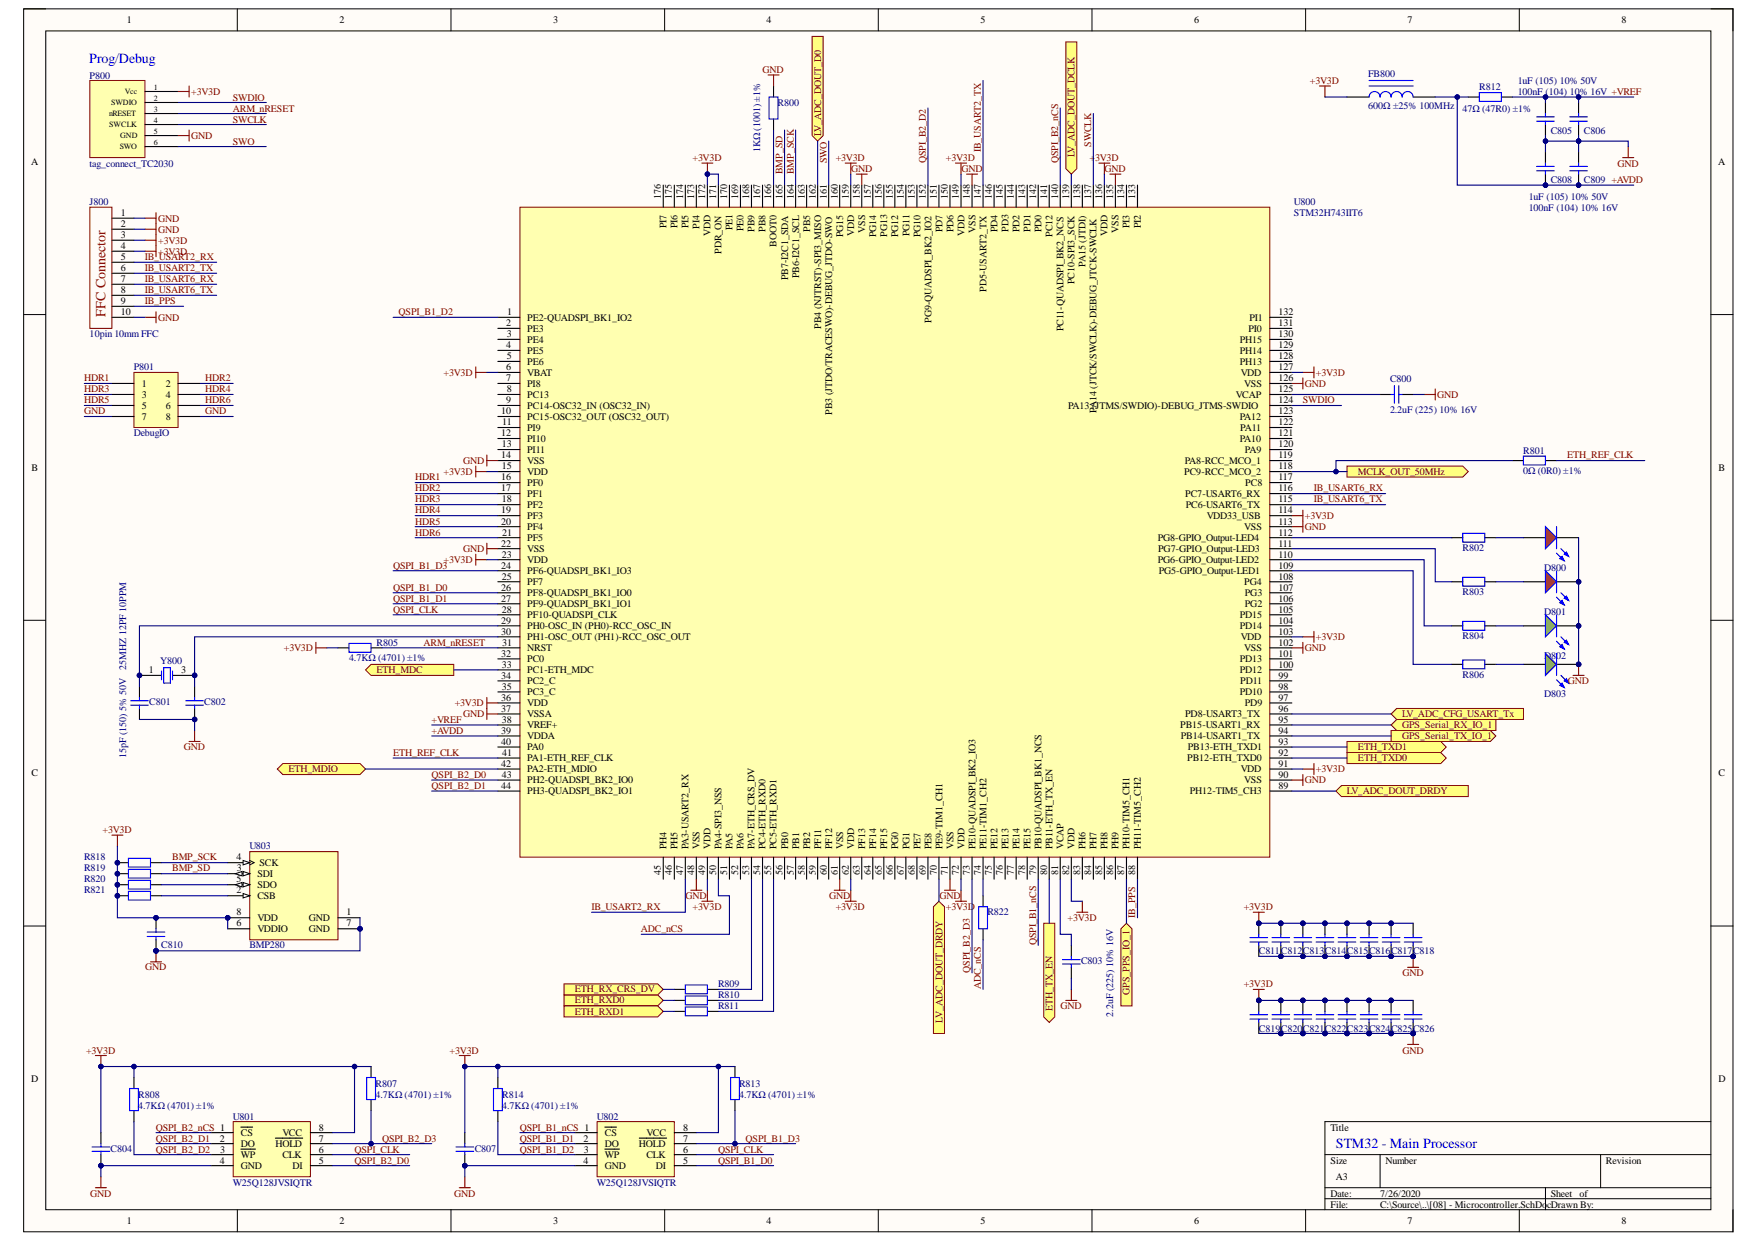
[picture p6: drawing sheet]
<svg xmlns="http://www.w3.org/2000/svg" width="297mm" height="210mm" viewBox="0 0 297 210" stroke-linecap="round" stroke-linejoin="round" font-family="sans-serif">
<defs><g id="words">
<g font-size="2.4" fill="#00f">
<text x="15.1" y="10.6">Prog/Debug</text>
<text x="225.7" y="194">STM32 - Main Processor</text>
</g>
<text font-size="2.4" fill="#980000" x="17.9" y="53.5" transform="rotate(-90 17.9 53.5)">FFC Connector</text>
<g font-size="1.7">
<text x="21.4" y="3.9">1</text>
<text x="57.4" y="3.9">2</text>
<text x="93.5" y="3.9">3</text>
<text x="129.5" y="3.9">4</text>
<text x="165.7" y="3.9">5</text>
<text x="201.8" y="3.9">6</text>
<text x="237.8" y="3.9">7</text>
<text x="274" y="3.9">8</text>
<text x="5.2" y="27.9">A</text>
<text x="290.3" y="27.9">A</text>
<text x="111.7" y="33.6" transform="rotate(-90 111.7 33.6)">176</text>
<text x="113.5" y="33.6" transform="rotate(-90 113.5 33.6)">175</text>
<text x="115.4" y="33.6" transform="rotate(-90 115.4 33.6)">174</text>
<text x="117.3" y="33.6" transform="rotate(-90 117.3 33.6)">173</text>
<text x="119.1" y="33.6" transform="rotate(-90 119.1 33.6)">172</text>
<text x="121" y="33.6" transform="rotate(-90 121 33.6)">171</text>
<text x="122.8" y="33.6" transform="rotate(-90 122.8 33.6)">170</text>
<text x="124.7" y="33.6" transform="rotate(-90 124.7 33.6)">169</text>
<text x="126.6" y="33.6" transform="rotate(-90 126.6 33.6)">168</text>
<text x="128.4" y="33.6" transform="rotate(-90 128.4 33.6)">167</text>
<text x="130.3" y="33.6" transform="rotate(-90 130.3 33.6)">166</text>
<text x="132.2" y="33.6" transform="rotate(-90 132.2 33.6)">165</text>
<text x="134.1" y="33.6" transform="rotate(-90 134.1 33.6)">164</text>
<text x="136" y="33.6" transform="rotate(-90 136 33.6)">163</text>
<text x="137.8" y="33.6" transform="rotate(-90 137.8 33.6)">162</text>
<text x="139.7" y="33.6" transform="rotate(-90 139.7 33.6)">161</text>
<text x="141.5" y="33.6" transform="rotate(-90 141.5 33.6)">160</text>
<text x="143.4" y="33.6" transform="rotate(-90 143.4 33.6)">159</text>
<text x="145.3" y="33.6" transform="rotate(-90 145.3 33.6)">158</text>
<text x="147.1" y="33.6" transform="rotate(-90 147.1 33.6)">157</text>
<text x="149" y="33.6" transform="rotate(-90 149 33.6)">156</text>
<text x="150.9" y="33.6" transform="rotate(-90 150.9 33.6)">155</text>
<text x="152.7" y="33.6" transform="rotate(-90 152.7 33.6)">154</text>
<text x="154.6" y="33.6" transform="rotate(-90 154.6 33.6)">153</text>
<text x="156.4" y="33.6" transform="rotate(-90 156.4 33.6)">152</text>
<text x="158.3" y="33.6" transform="rotate(-90 158.3 33.6)">151</text>
<text x="160.2" y="33.6" transform="rotate(-90 160.2 33.6)">150</text>
<text x="162" y="33.6" transform="rotate(-90 162 33.6)">149</text>
<text x="163.9" y="33.6" transform="rotate(-90 163.9 33.6)">148</text>
<text x="165.7" y="33.6" transform="rotate(-90 165.7 33.6)">147</text>
<text x="167.6" y="33.6" transform="rotate(-90 167.6 33.6)">146</text>
<text x="169.5" y="33.6" transform="rotate(-90 169.5 33.6)">145</text>
<text x="171.3" y="33.6" transform="rotate(-90 171.3 33.6)">144</text>
<text x="173.2" y="33.6" transform="rotate(-90 173.2 33.6)">143</text>
<text x="175.1" y="33.6" transform="rotate(-90 175.1 33.6)">142</text>
<text x="176.9" y="33.6" transform="rotate(-90 176.9 33.6)">141</text>
<text x="178.8" y="33.6" transform="rotate(-90 178.8 33.6)">140</text>
<text x="180.6" y="33.6" transform="rotate(-90 180.6 33.6)">139</text>
<text x="182.5" y="33.6" transform="rotate(-90 182.5 33.6)">138</text>
<text x="184.4" y="33.6" transform="rotate(-90 184.4 33.6)">137</text>
<text x="186.2" y="33.6" transform="rotate(-90 186.2 33.6)">136</text>
<text x="188.1" y="33.6" transform="rotate(-90 188.1 33.6)">135</text>
<text x="189.9" y="33.6" transform="rotate(-90 189.9 33.6)">134</text>
<text x="191.8" y="33.6" transform="rotate(-90 191.8 33.6)">133</text>
<text x="20.4" y="36.5">1</text>
<text x="20.4" y="38.4">2</text>
<text x="20.4" y="40.2">3</text>
<text x="112.6" y="38.5" transform="rotate(-90 112.6 38.5)">PI7</text>
<text x="114.5" y="38.5" transform="rotate(-90 114.5 38.5)">PI6</text>
<text x="116.3" y="38.5" transform="rotate(-90 116.3 38.5)">PI5</text>
<text x="118.2" y="38.6" transform="rotate(-90 118.2 38.6)">PI4</text>
<text x="120.1" y="39.9" transform="rotate(-90 120.1 39.9)">VDD</text>
<text x="123.8" y="38.9" transform="rotate(-90 123.8 38.9)">PE1</text>
<text x="125.6" y="39.1" transform="rotate(-90 125.6 39.1)">PE0</text>
<text x="127.5" y="39.1" transform="rotate(-90 127.5 39.1)">PB9</text>
<text x="129.4" y="39.1" transform="rotate(-90 129.4 39.1)">PB8</text>
<text x="131.2" y="41.7" transform="rotate(-90 131.2 41.7)">BOOT0</text>
<text x="136.9" y="39.1" transform="rotate(-90 136.9 39.1)">PB5</text>
<text x="142.5" y="40.1" transform="rotate(-90 142.5 40.1)">PG15</text>
<text x="144.3" y="39.9" transform="rotate(-90 144.3 39.9)">VDD</text>
<text x="146.2" y="39.3" transform="rotate(-90 146.2 39.3)">VSS</text>
<text x="148.1" y="40.1" transform="rotate(-90 148.1 40.1)">PG14</text>
<text x="149.9" y="40" transform="rotate(-90 149.9 40)">PG13</text>
<text x="151.8" y="40.1" transform="rotate(-90 151.8 40.1)">PG12</text>
<text x="153.6" y="39.9" transform="rotate(-90 153.6 39.9)">PG11</text>
<text x="155.5" y="40.1" transform="rotate(-90 155.5 40.1)">PG10</text>
<text x="159.2" y="39.2" transform="rotate(-90 159.2 39.2)">PD7</text>
<text x="161.1" y="39.2" transform="rotate(-90 161.1 39.2)">PD6</text>
<text x="163" y="39.9" transform="rotate(-90 163 39.9)">VDD</text>
<text x="164.8" y="39.3" transform="rotate(-90 164.8 39.3)">VSS</text>
<text x="168.5" y="39.2" transform="rotate(-90 168.5 39.2)">PD4</text>
<text x="170.4" y="39.1" transform="rotate(-90 170.4 39.1)">PD3</text>
<text x="172.3" y="39.2" transform="rotate(-90 172.3 39.2)">PD2</text>
<text x="174.1" y="39.1" transform="rotate(-90 174.1 39.1)">PD1</text>
<text x="176" y="39.2" transform="rotate(-90 176 39.2)">PD0</text>
<text x="177.8" y="40" transform="rotate(-90 177.8 40)">PC12</text>
<text x="187.1" y="39.9" transform="rotate(-90 187.1 39.9)">VDD</text>
<text x="189" y="39.3" transform="rotate(-90 189 39.3)">VSS</text>
<text x="190.9" y="38.5" transform="rotate(-90 190.9 38.5)">PI3</text>
<text x="192.7" y="38.5" transform="rotate(-90 192.7 38.5)">PI2</text>
<text x="20.4" y="42.1">4</text>
<text x="20.4" y="44">5</text>
<text x="20.4" y="45.8">6</text>
<text x="20.4" y="47.7">7</text>
<text x="121.9" y="42.9" transform="rotate(-90 121.9 42.9)">PDR_ON</text>
<text x="133.2" y="47.3" transform="rotate(-90 133.2 47.3)">PB7-I2C1_SDA</text>
<text x="135" y="47" transform="rotate(-90 135 47)">PB6-I2C1_SCL</text>
<text x="183.4" y="45.1" transform="rotate(-90 183.4 45.1)">PA15 (JTDI)</text>
<text x="20.4" y="49.5">8</text>
<text x="20.4" y="51.4">9</text>
<text x="20.4" y="53.3">10</text>
<text x="85.7" y="53.3">1</text>
<text x="166.7" y="49.3" transform="rotate(-90 166.7 49.3)">PD5-USART2_TX</text>
<text x="181.6" y="48" transform="rotate(-90 181.6 48)">PC10-SPI3_SCK</text>
<text x="216" y="53.3">132</text>
<text x="85.5" y="55.1">2</text>
<text x="85.5" y="58.8">4</text>
<text x="85.6" y="57">3</text>
<text x="89.1" y="54.2">PE2-QUADSPI_BK1_IO2</text>
<text x="89.1" y="56">PE3</text>
<text x="89.1" y="57.9">PE4</text>
<text x="89.1" y="59.8">PE5</text>
<text x="138.8" y="55.5" transform="rotate(-90 138.8 55.5)">PB4 (NJTRST)-SPI3_MISO</text>
<text x="157.4" y="54.5" transform="rotate(-90 157.4 54.5)">PG9-QUADSPI_BK2_IO2</text>
<text x="179.7" y="56" transform="rotate(-90 179.7 56)">PC11-QUADSPI_BK2_NCS</text>
<text x="209.5" y="59.8">PH14</text>
<text x="209.5" y="57.9">PH15</text>
<text x="210.9" y="56">PI0</text>
<text x="211.1" y="54.2">PI1</text>
<text x="216" y="58.8">129</text>
<text x="216" y="57">130</text>
<text x="216" y="55.1">131</text>
<text x="23.9" y="65.3">1</text>
<text x="28" y="65.3">2</text>
<text x="85.5" y="62.6">6</text>
<text x="85.5" y="64.4">7</text>
<text x="85.6" y="60.7">5</text>
<text x="89.1" y="61.6">PE6</text>
<text x="89.1" y="63.5">VBAT</text>
<text x="89.1" y="65.3">PI8</text>
<text x="209.5" y="61.6">PH13</text>
<text x="209.7" y="63.5">VDD</text>
<text x="210.2" y="65.3">VSS</text>
<text x="216" y="64.4">126</text>
<text x="216" y="62.6">127</text>
<text x="216" y="60.7">128</text>
<text x="23.9" y="67.2">3</text>
<text x="23.9" y="69.1">5</text>
<text x="23.9" y="70.9">7</text>
<text x="28" y="67.2">4</text>
<text x="28" y="69.1">6</text>
<text x="28" y="70.9">8</text>
<text x="84.7" y="70">10</text>
<text x="84.9" y="71.9">11</text>
<text x="85.5" y="68.1">9</text>
<text x="85.6" y="66.3">8</text>
<text x="89.1" y="67.2">PC13</text>
<text x="89.1" y="69.1">PC14-OSC32_IN (OSC32_IN)</text>
<text x="89.1" y="70.9">PC15-OSC32_OUT (OSC32_OUT)</text>
<text x="140.6" y="70.1" transform="rotate(-90 140.6 70.1)">PB3 (JTDO/TRACESWO)-DEBUG_JTDO-SWO</text>
<text x="180.5" y="69.1">PA13 (JTMS/SWDIO)-DEBUG_JTMS-SWDIO</text>
<text x="185.3" y="69.7" transform="rotate(-90 185.3 69.7)">PA14 (JTCK/SWCLK)-DEBUG_JTCK-SWCLK</text>
<text x="208.8" y="67.2">VCAP</text>
<text x="209.5" y="70.9">PA12</text>
<text x="216" y="71.9">122</text>
<text x="216" y="70">123</text>
<text x="216" y="68.1">124</text>
<text x="216" y="66.3">125</text>
<text x="84.7" y="73.7">12</text>
<text x="84.7" y="77.4">14</text>
<text x="84.8" y="75.6">13</text>
<text x="89.1" y="72.8">PI9</text>
<text x="89.1" y="74.6">PI10</text>
<text x="89.1" y="76.5">PI11</text>
<text x="209.5" y="74.6">PA10</text>
<text x="209.6" y="72.8">PA11</text>
<text x="210.3" y="76.5">PA9</text>
<text x="216" y="77.4">119</text>
<text x="216" y="75.6">120</text>
<text x="216" y="73.7">121</text>
<text x="5.3" y="79.6">B</text>
<text x="84.7" y="81.2">16</text>
<text x="84.7" y="83">17</text>
<text x="84.8" y="79.3">15</text>
<text x="89.1" y="78.4">VSS</text>
<text x="89.1" y="80.2">VDD</text>
<text x="89.1" y="82.1">PF0</text>
<text x="89.1" y="83.9">PF1</text>
<text x="200.1" y="80.2">PC9-RCC_MCO_2</text>
<text x="200.2" y="78.4">PA8-RCC_MCO_1</text>
<text x="200.3" y="83.9">PC7-USART6_RX</text>
<text x="210.4" y="82.1">PC8</text>
<text x="216" y="83">116</text>
<text x="216" y="81.2">117</text>
<text x="216" y="79.3">118</text>
<text x="290.4" y="79.6">B</text>
<text x="84.7" y="86.7">19</text>
<text x="84.7" y="88.7">20</text>
<text x="84.8" y="84.9">18</text>
<text x="89.1" y="85.8">PF2</text>
<text x="89.1" y="87.8">PF3</text>
<text x="89.1" y="89.6">PF4</text>
<text x="200.3" y="85.8">PC6-USART6_TX</text>
<text x="203.9" y="87.8">VDD33_USB</text>
<text x="210.2" y="89.6">VSS</text>
<text x="216" y="88.7">113</text>
<text x="216" y="86.7">114</text>
<text x="216" y="84.9">115</text>
<text x="84.7" y="92.4">22</text>
<text x="84.8" y="94.3">23</text>
<text x="84.9" y="90.5">21</text>
<text x="89.1" y="91.5">PF5</text>
<text x="89.1" y="93.3">VSS</text>
<text x="89.1" y="95.2">VDD</text>
<text x="195.6" y="95.2">PG6-GPIO_Output-LED2</text>
<text x="195.6" y="91.5">PG8-GPIO_Output-LED4</text>
<text x="195.7" y="93.3">PG7-GPIO_Output-LED3</text>
<text x="216" y="94.3">110</text>
<text x="216" y="92.4">111</text>
<text x="216" y="90.5">112</text>
<text x="84.7" y="96.1">24</text>
<text x="84.7" y="99.8">26</text>
<text x="84.7" y="101.7">27</text>
<text x="84.8" y="98">25</text>
<text x="89.1" y="97.1">PF6-QUADSPI_BK1_IO3</text>
<text x="89.1" y="98.9">PF7</text>
<text x="89.1" y="100.8">PF8-QUADSPI_BK1_IO0</text>
<text x="195.8" y="97.1">PG5-GPIO_Output-LED1</text>
<text x="210.2" y="98.9">PG4</text>
<text x="210.3" y="100.8">PG3</text>
<text x="216" y="101.7">106</text>
<text x="216" y="99.8">107</text>
<text x="216" y="98">108</text>
<text x="216" y="96.1">109</text>
<text x="84.7" y="105.4">29</text>
<text x="84.7" y="107.3">30</text>
<text x="84.8" y="103.6">28</text>
<text x="89.1" y="102.6">PF9-QUADSPI_BK1_IO1</text>
<text x="89.1" y="104.5">PF10-QUADSPI_CLK</text>
<text x="89.1" y="106.4">PH0-OSC_IN (PH0)-RCC_OSC_IN</text>
<text x="209.5" y="106.4">PD14</text>
<text x="209.5" y="104.5">PD15</text>
<text x="210.3" y="102.6">PG2</text>
<text x="216" y="107.3">103</text>
<text x="216" y="105.4">104</text>
<text x="216" y="103.6">105</text>
<text x="25.1" y="113.8">1</text>
<text x="30.6" y="113.8">3</text>
<text x="84.7" y="111">32</text>
<text x="84.8" y="112.9">33</text>
<text x="84.9" y="109.1">31</text>
<text x="89.1" y="108.2">PH1-OSC_OUT (PH1)-RCC_OSC_OUT</text>
<text x="89.1" y="110.1">NRST</text>
<text x="89.1" y="111.9">PC0</text>
<text x="89.1" y="113.8">PC1-ETH_MDC</text>
<text x="209.5" y="113.8">PD12</text>
<text x="209.5" y="111.9">PD13</text>
<text x="209.7" y="108.2">VDD</text>
<text x="210.2" y="110.1">VSS</text>
<text x="216" y="112.9">100</text>
<text x="216" y="111">101</text>
<text x="216" y="109.1">102</text>
<text x="84.7" y="114.7">34</text>
<text x="84.7" y="118.4">36</text>
<text x="84.8" y="116.6">35</text>
<text x="89.1" y="115.7">PC2_C</text>
<text x="89.1" y="117.5">PC3_C</text>
<text x="89.1" y="119.4">VDD</text>
<text x="209.5" y="117.5">PD10</text>
<text x="209.6" y="115.7">PD11</text>
<text x="210.3" y="119.4">PD9</text>
<text x="216" y="118.4">97</text>
<text x="216" y="116.6">98</text>
<text x="216" y="114.7">99</text>
<text x="84.7" y="120.3">37</text>
<text x="84.7" y="124">39</text>
<text x="84.7" y="125.9">40</text>
<text x="84.8" y="122.2">38</text>
<text x="89.1" y="121.2">VSSA</text>
<text x="89.1" y="123.1">VREF+</text>
<text x="89.1" y="125">VDDA</text>
<text x="199.4" y="123.1">PB15-USART1_RX</text>
<text x="199.5" y="125">PB14-USART1_TX</text>
<text x="200.3" y="121.2">PD8-USART3_TX</text>
<text x="216" y="125.9">93</text>
<text x="216" y="124">94</text>
<text x="216" y="122.2">95</text>
<text x="216" y="120.3">96</text>
<text x="5.3" y="131.2">C</text>
<text x="84.7" y="129.6">42</text>
<text x="84.8" y="131.5">43</text>
<text x="84.9" y="127.7">41</text>
<text x="89.1" y="126.8">PA0</text>
<text x="89.1" y="128.7">PA1-ETH_REF_CLK</text>
<text x="89.1" y="130.5">PA2-ETH_MDIO</text>
<text x="200.6" y="128.7">PB12-ETH_TXD0</text>
<text x="200.7" y="126.8">PB13-ETH_TXD1</text>
<text x="209.7" y="130.5">VDD</text>
<text x="216" y="131.5">90</text>
<text x="216" y="129.6">91</text>
<text x="216" y="127.7">92</text>
<text x="290.4" y="131.2">C</text>
<text x="84.7" y="133.3">44</text>
<text x="89.1" y="132.4">PH2-QUADSPI_BK2_IO0</text>
<text x="89.1" y="134.3">PH3-QUADSPI_BK2_IO1</text>
<text x="201" y="134.3">PH12-TIM5_CH3</text>
<text x="210.2" y="132.4">VSS</text>
<text x="216" y="133.3">89</text>
<text x="112.6" y="143.6" transform="rotate(-90 112.6 143.6)">PH4</text>
<text x="114.5" y="143.6" transform="rotate(-90 114.5 143.6)">PH5</text>
<text x="116.3" y="143.6" transform="rotate(-90 116.3 143.6)">PA3-USART2_RX</text>
<text x="118.2" y="143.6" transform="rotate(-90 118.2 143.6)">VSS</text>
<text x="120.1" y="143.6" transform="rotate(-90 120.1 143.6)">VDD</text>
<text x="121.9" y="143.6" transform="rotate(-90 121.9 143.6)">PA4-SPI3_NSS</text>
<text x="123.8" y="143.6" transform="rotate(-90 123.8 143.6)">PA5</text>
<text x="125.6" y="143.6" transform="rotate(-90 125.6 143.6)">PA6</text>
<text x="127.5" y="143.6" transform="rotate(-90 127.5 143.6)">PA7-ETH_CRS_DV</text>
<text x="129.4" y="143.6" transform="rotate(-90 129.4 143.6)">PC4-ETH_RXD0</text>
<text x="131.2" y="143.6" transform="rotate(-90 131.2 143.6)">PC5-ETH_RXD1</text>
<text x="133.2" y="143.6" transform="rotate(-90 133.2 143.6)">PB0</text>
<text x="135" y="143.6" transform="rotate(-90 135 143.6)">PB1</text>
<text x="136.9" y="143.6" transform="rotate(-90 136.9 143.6)">PB2</text>
<text x="138.8" y="143.6" transform="rotate(-90 138.8 143.6)">PF11</text>
<text x="140.6" y="143.6" transform="rotate(-90 140.6 143.6)">PF12</text>
<text x="142.5" y="143.6" transform="rotate(-90 142.5 143.6)">VSS</text>
<text x="144.3" y="143.6" transform="rotate(-90 144.3 143.6)">VDD</text>
<text x="146.2" y="143.6" transform="rotate(-90 146.2 143.6)">PF13</text>
<text x="148.1" y="143.6" transform="rotate(-90 148.1 143.6)">PF14</text>
<text x="149.9" y="143.6" transform="rotate(-90 149.9 143.6)">PF15</text>
<text x="151.8" y="143.6" transform="rotate(-90 151.8 143.6)">PG0</text>
<text x="153.6" y="143.6" transform="rotate(-90 153.6 143.6)">PG1</text>
<text x="155.5" y="143.6" transform="rotate(-90 155.5 143.6)">PE7</text>
<text x="157.4" y="143.6" transform="rotate(-90 157.4 143.6)">PE8</text>
<text x="159.2" y="143.6" transform="rotate(-90 159.2 143.6)">PE9-TIM1_CH1</text>
<text x="161.1" y="143.6" transform="rotate(-90 161.1 143.6)">VSS</text>
<text x="163" y="143.6" transform="rotate(-90 163 143.6)">VDD</text>
<text x="164.8" y="143.6" transform="rotate(-90 164.8 143.6)">PE10-QUADSPI_BK2_IO3</text>
<text x="166.7" y="143.6" transform="rotate(-90 166.7 143.6)">PE11-TIM1_CH2</text>
<text x="168.5" y="143.6" transform="rotate(-90 168.5 143.6)">PE12</text>
<text x="170.4" y="143.6" transform="rotate(-90 170.4 143.6)">PE13</text>
<text x="172.3" y="143.6" transform="rotate(-90 172.3 143.6)">PE14</text>
<text x="174.1" y="143.6" transform="rotate(-90 174.1 143.6)">PE15</text>
<text x="176" y="143.6" transform="rotate(-90 176 143.6)">PB10-QUADSPI_BK1_NCS</text>
<text x="177.8" y="143.6" transform="rotate(-90 177.8 143.6)">PB11-ETH_TX_EN</text>
<text x="179.7" y="143.6" transform="rotate(-90 179.7 143.6)">VCAP</text>
<text x="181.6" y="143.6" transform="rotate(-90 181.6 143.6)">VDD</text>
<text x="183.4" y="143.6" transform="rotate(-90 183.4 143.6)">PH6</text>
<text x="185.3" y="143.6" transform="rotate(-90 185.3 143.6)">PH7</text>
<text x="187.1" y="143.6" transform="rotate(-90 187.1 143.6)">PH8</text>
<text x="189" y="143.6" transform="rotate(-90 189 143.6)">PH9</text>
<text x="190.9" y="143.6" transform="rotate(-90 190.9 143.6)">PH10-TIM5_CH1</text>
<text x="192.7" y="143.6" transform="rotate(-90 192.7 143.6)">PH11-TIM5_CH2</text>
<text x="39.9" y="145.4">4</text>
<text x="39.9" y="149.1">5</text>
<text x="40" y="147.3">3</text>
<text x="43.5" y="148.2">SDI</text>
<text x="43.8" y="146.3">SCK</text>
<text x="111.7" y="148" transform="rotate(-90 111.7 148)">45</text>
<text x="113.5" y="148" transform="rotate(-90 113.5 148)">46</text>
<text x="115.4" y="148" transform="rotate(-90 115.4 148)">47</text>
<text x="117.3" y="148" transform="rotate(-90 117.3 148)">48</text>
<text x="119.1" y="148" transform="rotate(-90 119.1 148)">49</text>
<text x="121" y="148" transform="rotate(-90 121 148)">50</text>
<text x="122.8" y="147.9" transform="rotate(-90 122.8 147.9)">51</text>
<text x="124.7" y="148" transform="rotate(-90 124.7 148)">52</text>
<text x="126.6" y="147.9" transform="rotate(-90 126.6 147.9)">53</text>
<text x="128.4" y="148" transform="rotate(-90 128.4 148)">54</text>
<text x="130.3" y="148" transform="rotate(-90 130.3 148)">55</text>
<text x="132.2" y="148" transform="rotate(-90 132.2 148)">56</text>
<text x="134.1" y="148" transform="rotate(-90 134.1 148)">57</text>
<text x="136" y="148" transform="rotate(-90 136 148)">58</text>
<text x="137.8" y="148" transform="rotate(-90 137.8 148)">59</text>
<text x="139.7" y="148" transform="rotate(-90 139.7 148)">60</text>
<text x="141.5" y="147.9" transform="rotate(-90 141.5 147.9)">61</text>
<text x="143.4" y="148" transform="rotate(-90 143.4 148)">62</text>
<text x="145.3" y="147.9" transform="rotate(-90 145.3 147.9)">63</text>
<text x="147.1" y="148" transform="rotate(-90 147.1 148)">64</text>
<text x="149" y="148" transform="rotate(-90 149 148)">65</text>
<text x="150.9" y="148" transform="rotate(-90 150.9 148)">66</text>
<text x="152.7" y="148" transform="rotate(-90 152.7 148)">67</text>
<text x="154.6" y="148" transform="rotate(-90 154.6 148)">68</text>
<text x="156.4" y="148" transform="rotate(-90 156.4 148)">69</text>
<text x="158.3" y="148" transform="rotate(-90 158.3 148)">70</text>
<text x="160.2" y="147.9" transform="rotate(-90 160.2 147.9)">71</text>
<text x="162" y="148" transform="rotate(-90 162 148)">72</text>
<text x="163.9" y="147.9" transform="rotate(-90 163.9 147.9)">73</text>
<text x="165.7" y="148" transform="rotate(-90 165.7 148)">74</text>
<text x="167.6" y="148" transform="rotate(-90 167.6 148)">75</text>
<text x="169.5" y="148" transform="rotate(-90 169.5 148)">76</text>
<text x="171.3" y="148" transform="rotate(-90 171.3 148)">77</text>
<text x="173.2" y="148" transform="rotate(-90 173.2 148)">78</text>
<text x="175.1" y="148" transform="rotate(-90 175.1 148)">79</text>
<text x="176.9" y="148" transform="rotate(-90 176.9 148)">80</text>
<text x="178.8" y="147.9" transform="rotate(-90 178.8 147.9)">81</text>
<text x="180.6" y="148" transform="rotate(-90 180.6 148)">82</text>
<text x="182.5" y="147.9" transform="rotate(-90 182.5 147.9)">83</text>
<text x="184.4" y="148" transform="rotate(-90 184.4 148)">84</text>
<text x="186.2" y="148" transform="rotate(-90 186.2 148)">85</text>
<text x="188.1" y="148" transform="rotate(-90 188.1 148)">86</text>
<text x="189.9" y="148" transform="rotate(-90 189.9 148)">87</text>
<text x="191.8" y="148" transform="rotate(-90 191.8 148)">88</text>
<text x="39.9" y="151">2</text>
<text x="39.9" y="154.7">8</text>
<text x="43.5" y="151.9">CSB</text>
<text x="43.5" y="150.1">SDO</text>
<text x="43.5" y="155.6">VDD</text>
<text x="52.2" y="155.6">GND</text>
<text x="58.5" y="154.7">1</text>
<text x="39.9" y="156.6">6</text>
<text x="43.5" y="157.5">VDDIO</text>
<text x="52.2" y="157.5">GND</text>
<text x="58.5" y="156.6">7</text>
<text x="5.2" y="182.9">D</text>
<text x="290.4" y="182.9">D</text>
<text x="40.7" y="192">CS</text>
<text x="47.7" y="192">VCC</text>
<text x="53.9" y="191.1">8</text>
<text x="102.2" y="192">CS</text>
<text x="109.2" y="192">VCC</text>
<text x="115.4" y="191.1">8</text>
<text x="224.8" y="191.1">Title</text>
<text x="37.1" y="192.9">2</text>
<text x="37.1" y="196.6">4</text>
<text x="37.2" y="194.8">3</text>
<text x="40.7" y="193.9">DO</text>
<text x="40.7" y="195.7">WP</text>
<text x="40.7" y="197.6">GND</text>
<text x="46.5" y="193.9">HOLD</text>
<text x="47.7" y="195.7">CLK</text>
<text x="49.4" y="197.6">DI</text>
<text x="53.9" y="196.6">5</text>
<text x="53.9" y="194.8">6</text>
<text x="53.9" y="192.9">7</text>
<text x="98.6" y="192.9">2</text>
<text x="98.6" y="196.6">4</text>
<text x="98.7" y="194.8">3</text>
<text x="102.2" y="193.9">DO</text>
<text x="102.2" y="195.7">WP</text>
<text x="102.2" y="197.6">GND</text>
<text x="108" y="193.9">HOLD</text>
<text x="109.2" y="195.7">CLK</text>
<text x="110.8" y="197.6">DI</text>
<text x="115.4" y="196.6">5</text>
<text x="115.4" y="194.8">6</text>
<text x="115.4" y="192.9">7</text>
<text x="224.8" y="196.6">Size</text>
<text x="234.1" y="196.6">Number</text>
<text x="271.3" y="196.6">Revision</text>
<text x="224.8" y="202.2">Date:</text>
<text x="225.7" y="199.4">A3</text>
<text x="233.2" y="202.2">7/26/2020</text>
<text x="262" y="202.2">Sheet</text>
<text x="266.9" y="202.2">of</text>
<text x="21.4" y="206.9">1</text>
<text x="57.4" y="206.9">2</text>
<text x="93.5" y="206.9">3</text>
<text x="129.5" y="206.9">4</text>
<text x="165.7" y="206.9">5</text>
<text x="201.8" y="206.9">6</text>
<text x="224.8" y="204.1">File:</text>
<text x="233.2" y="204.1">C:\Source\..\[08] - Microcontroller.SchDocDrawn By:</text>
<text x="237.8" y="206.9">7</text>
<text x="274" y="206.9">8</text>
</g>
<g font-size="1.7" fill="#000080">
<text x="15.1" y="13.3">P800</text>
<text x="131.4" y="17.9">R800</text>
<text x="231.1" y="13">FB800</text>
<text x="249.9" y="15.1">R812</text>
<text x="256.4" y="14.2">1uF (105) 10% 50V</text>
<text x="256.4" y="16.1">100nF (104) 10% 16V +VREF</text>
<text x="231.1" y="18.4">600Ω ±25% 100MHz</text>
<text x="247.1" y="18.8">47Ω (47R0) ±1%</text>
<text x="262" y="22.6">C805</text>
<text x="267.6" y="22.6">C806</text>
<text x="15.1" y="28.1">tag_connect_TC2030</text>
<text x="128.4" y="25.7" transform="rotate(-90 128.4 25.7)">1KΩ (1001) ±1%</text>
<text x="15.1" y="34.7">J800</text>
<text x="218.6" y="34.7">U800</text>
<text x="258.3" y="33.7">1uF (105) 10% 50V</text>
<text x="258.3" y="35.6">100nF (104) 10% 16V</text>
<text x="262" y="30.9">C808</text>
<text x="267.6" y="30.9">C809 +AVDD</text>
<text x="218.6" y="36.5">STM32H743IIT6</text>
<text x="15.1" y="57">10pin 10mmFFC</text>
<text x="22.6" y="62.6">P801</text>
<text x="234.9" y="64.6">C800</text>
<text x="234.9" y="69.8">2.2uF (225) 10% 16V</text>
<text x="22.6" y="73.7">DebugIO</text>
<text x="257.4" y="76.8">R801</text>
<text x="257.4" y="80.1">0Ω (0R0) ±1%</text>
<text x="247.1" y="93.1">R802</text>
<text x="247.1" y="100.5">R803</text>
<text x="260.9" y="96.5">D800</text>
<text x="260.9" y="103.9">D801</text>
<text x="21.3" y="113.2" transform="rotate(-90 21.3 113.2)">25MHZ 12PF 10PPM</text>
<text x="27.1" y="112.3">Y800</text>
<text x="59" y="111.8">4.7KΩ (4701) ±1%</text>
<text x="63.6" y="109.1">R805</text>
<text x="247.1" y="108">R804</text>
<text x="260.9" y="111.3">D802</text>
<text x="25.2" y="119.2">C801</text>
<text x="34.5" y="119.2">C802</text>
<text x="247.1" y="114.6">R806</text>
<text x="260.9" y="117.9">D803</text>
<text x="21.3" y="128.1" transform="rotate(-90 21.3 128.1)">15pF (150) 5% 50V</text>
<text x="42.1" y="143.6">U803</text>
<text x="14.2" y="145.4">R818</text>
<text x="14.2" y="147.3">R819</text>
<text x="14.2" y="149.1">R820</text>
<text x="14.2" y="151">R821</text>
<text x="166.8" y="154.7">R822</text>
<text x="27.2" y="160.3">C810</text>
<text x="42.1" y="160.3">BMP280</text>
<text x="212.7" y="161.2">C811C812C813C814C815C816C817C818</text>
<text x="121.3" y="166.8">R809</text>
<text x="182.7" y="162.9">C803</text>
<text x="121.3" y="168.7">R810</text>
<text x="121.3" y="170.6">R811</text>
<text x="188.1" y="171.9" transform="rotate(-90 188.1 171.9)">2.2uF (225) 10% 16V</text>
<text x="212.7" y="174.3">C819C820C821C822C823C824C825C826</text>
<text x="23.4" y="185.5">R808</text>
<text x="63.5" y="183.6">R807</text>
<text x="63.5" y="185.5">4.7KΩ (4701) ±1%</text>
<text x="84.9" y="185.5">R814</text>
<text x="124.9" y="183.6">R813</text>
<text x="124.9" y="185.5">4.7KΩ (4701) ±1%</text>
<text x="23.4" y="187.3">4.7KΩ (4701) ±1%</text>
<text x="39.3" y="189.2">U801</text>
<text x="84.9" y="187.3">4.7KΩ (4701) ±1%</text>
<text x="100.9" y="189.2">U802</text>
<text x="18.7" y="194.6">C804</text>
<text x="80.2" y="194.6">C807</text>
<text x="39.3" y="200.4">W25Q128JVSIQTR</text>
<text x="100.9" y="200.4">W25Q128JVSIQTR</text>
</g>
<g font-size="1.7" fill="#800000">
<text x="32.3" y="16.1">+3V3D</text>
<text x="39.3" y="17">SWDIO</text>
<text x="128.9" y="12.3">GND</text>
<text x="221.3" y="14.2">+3V3D</text>
<text x="32.3" y="23.5">GND</text>
<text x="39.3" y="18.8">ARM_nRESET</text>
<text x="39.3" y="20.7">SWCLK</text>
<text x="138.8" y="23" transform="rotate(-90 138.8 23)">LV_ADC_DOUT_D0</text>
<text x="39.3" y="24.4">SWO</text>
<text x="117" y="27.2">+3V3D</text>
<text x="132.2" y="29.4" transform="rotate(-90 132.2 29.4)">BMP_SD</text>
<text x="134.1" y="29.4" transform="rotate(-90 134.1 29.4)">BMP_SCK</text>
<text x="139.7" y="27.6" transform="rotate(-90 139.7 27.6)">SWO</text>
<text x="141.2" y="27.2">+3V3D</text>
<text x="143.8" y="29.1">GND</text>
<text x="156.4" y="27.6" transform="rotate(-90 156.4 27.6)">QSPI_B2_D2</text>
<text x="159.8" y="27.2">+3V3D</text>
<text x="162.4" y="29.1">GND</text>
<text x="165.7" y="25.7" transform="rotate(-90 165.7 25.7)">IB_USART2_TX</text>
<text x="178.8" y="27.6" transform="rotate(-90 178.8 27.6)">QSPI_B2_nCS</text>
<text x="181.6" y="26.5" transform="rotate(-90 181.6 26.5)">LV_ADC_DOUT_DCLK</text>
<text x="184.1" y="27.2">+</text>
<text x="184.4" y="24.8" transform="rotate(-90 184.4 24.8)">SWCLK</text>
<text x="185" y="27.2">3V3D</text>
<text x="186.6" y="29.1">GND</text>
<text x="273.3" y="28.1">GND</text>
<text x="26.7" y="37.4">GND</text>
<text x="26.7" y="39.3">GND</text>
<text x="26.7" y="41.2">+3V3D</text>
<text x="24.5" y="44">IB_USART2_RX</text>
<text x="24.5" y="45.8">IB_USART2_TX</text>
<text x="24.5" y="47.7">IB_USART6_RX</text>
<text x="26.7" y="43">+3V3D</text>
<text x="24.5" y="49.5">IB_USART6_TX</text>
<text x="24.5" y="51.4">IB_PPS</text>
<text x="67.3" y="53.3">QSPI_B1_D2</text>
<text x="26.7" y="54.2">GND</text>
<text x="14.2" y="64.4">HDR1</text>
<text x="34.7" y="64.4">HDR2</text>
<text x="75" y="63.5">+3V3D</text>
<text x="220.5" y="65.3">GND</text>
<text x="222.3" y="63.5">+3V3D</text>
<text x="14.2" y="70">GND</text>
<text x="14.2" y="66.3">HDR3</text>
<text x="14.2" y="68.1">HDR5</text>
<text x="34.7" y="70">GND</text>
<text x="34.7" y="66.3">HDR4</text>
<text x="34.7" y="68.1">HDR6</text>
<text x="220.1" y="68.1">SWDIO</text>
<text x="242.8" y="67.2">GND</text>
<text x="264.8" y="77.4">ETH_REF_CLK</text>
<text x="70.1" y="81.2">HDR1</text>
<text x="70.1" y="83">HDR2</text>
<text x="75" y="80.2">+3V3D</text>
<text x="78.3" y="78.4">GND</text>
<text x="222" y="83">IB_USART6_RX</text>
<text x="229.5" y="80.2">MCLK_OUT_50MHz</text>
<text x="70.1" y="84.9">HDR3</text>
<text x="70.1" y="86.7">HDR4</text>
<text x="70.1" y="88.7">HDR5</text>
<text x="220.5" y="89.6">GND</text>
<text x="220.5" y="87.8">+3V3D</text>
<text x="222" y="84.9">IB_USART6_TX</text>
<text x="70.1" y="90.5">HDR6</text>
<text x="75" y="95.2">+3V3D</text>
<text x="78.3" y="93.3">GND</text>
<text x="66.4" y="101.7">QSPI_B1_D1</text>
<text x="66.4" y="99.8">QSPI_B1_D0</text>
<text x="66.4" y="96.1">QSPI_B1_D3</text>
<text x="66.4" y="103.6">QSPI_CLK</text>
<text x="48" y="110.1">+3V3D</text>
<text x="63.6" y="113.8">ETH_MDC</text>
<text x="71.6" y="109.1">ARM_nRESET</text>
<text x="220.5" y="110.1">GND</text>
<text x="222.3" y="108.2">+3V3D</text>
<text x="76.8" y="119.4">+3V3D</text>
<text x="264.9" y="115.7">GND</text>
<text x="72.9" y="124">+AVDD</text>
<text x="72.9" y="122.2">+VREF</text>
<text x="78.3" y="121.2">GND</text>
<text x="236.9" y="121.2">LV_ADC_CFG_USART_Tx</text>
<text x="236.9" y="123.1">GPS_Serial_RX_IO_1</text>
<text x="236.9" y="125">GPS_Serial_TX_IO_1</text>
<text x="31.1" y="126.8">GND</text>
<text x="48.7" y="130.5">ETH_MDIO</text>
<text x="66.4" y="127.7">ETH_REF_CLK</text>
<text x="72.9" y="131.5">QSPI_B2_D0</text>
<text x="222.3" y="130.5">+3V3D</text>
<text x="229.5" y="128.7">ETH_TXD0</text>
<text x="229.5" y="126.8">ETH_TXD1</text>
<text x="72.9" y="133.3">QSPI_B2_D1</text>
<text x="220.5" y="132.4">GND</text>
<text x="227.6" y="134.3">LV_ADC_DOUT_DRDY</text>
<text x="17.3" y="140.8">+3V3D</text>
<text x="29.1" y="145.4">BMP_SCK</text>
<text x="29.1" y="147.3">BMP_SD</text>
<text x="99.9" y="153.8">IB_USART2_RX</text>
<text x="115.8" y="151.9">GND</text>
<text x="117" y="153.8">+3V3D</text>
<text x="140.1" y="151.9">GND</text>
<text x="141.2" y="153.8">+3V3D</text>
<text x="158.7" y="151.9">GND</text>
<text x="159.8" y="153.8">+3V3D</text>
<text x="180.4" y="155.6">+3V3D</text>
<text x="191.8" y="155.1" transform="rotate(-90 191.8 155.1)">IB_PPS</text>
<text x="210.2" y="153.8">+3V3D</text>
<text x="108.3" y="157.5">ADC_nCS</text>
<text x="175.1" y="159.8" transform="rotate(-90 175.1 159.8)">QSPI_B1_nCS</text>
<text x="24.5" y="164">GND</text>
<text x="97.1" y="167.7">ETH_RX_CRS_DV</text>
<text x="163.9" y="164.4" transform="rotate(-90 163.9 164.4)">QSPI_B2_D3</text>
<text x="165.7" y="167.2" transform="rotate(-90 165.7 167.2)">ADC_nCS</text>
<text x="210.2" y="166.8">+3V3D</text>
<text x="237" y="164.9">GND</text>
<text x="97.1" y="169.6">ETH_RXD0</text>
<text x="97.1" y="171.5">ETH_RXD1</text>
<text x="159.2" y="172.8" transform="rotate(-90 159.2 172.8)">LV_ADC_DOUT_DRDY</text>
<text x="177.8" y="170.9" transform="rotate(-90 177.8 170.9)">ETH_TX_EN</text>
<text x="179.2" y="170.6">GND</text>
<text x="190.9" y="168.2" transform="rotate(-90 190.9 168.2)">GPS_PPS_IO_1</text>
<text x="14.6" y="178">+3V3D</text>
<text x="76" y="178">+3V3D</text>
<text x="237" y="178">GND</text>
<text x="26.3" y="191.1">QSPI_B2_nCS 1</text>
<text x="87.8" y="191.1">QSPI_B1_nCS 1</text>
<text x="26.3" y="192.9">QSPI_B2_D1</text>
<text x="26.3" y="194.8">QSPI_B2_D2</text>
<text x="59.9" y="196.6">QSPI_B2_D0</text>
<text x="59.9" y="194.8">QSPI_CLK</text>
<text x="64.6" y="192.9">QSPI_B2_D3</text>
<text x="87.8" y="192.9">QSPI_B1_D1</text>
<text x="87.8" y="194.8">QSPI_B1_D2</text>
<text x="121.3" y="196.6">QSPI_B1_D0</text>
<text x="121.3" y="194.8">QSPI_CLK</text>
<text x="126" y="192.9">QSPI_B1_D3</text>
<text x="15.2" y="202.2">GND</text>
<text x="76.7" y="202.2">GND</text>
</g>
<g font-size="1.4">
<text x="18.8" y="17.8">SWDIO</text>
<text x="21.1" y="15.9">Vcc</text>
<text x="26" y="15.1">1</text>
<text x="26" y="17.1">2</text>
<text x="18.4" y="19.6">nRESET</text>
<text x="18.4" y="21.5">SWCLK</text>
<text x="20.3" y="23.3">GND</text>
<text x="26" y="18.9">3</text>
<text x="26" y="20.8">4</text>
<text x="26" y="22.7">5</text>
<text x="20.2" y="25.2">SWO</text>
<text x="26" y="24.5">6</text>
</g>
</g></defs>
<path d="M4 1.5h288.8v206.7h-288.8z" fill-rule="evenodd" fill="#fffcf8"/>
<path d="M4 1.5h288.8v206.7h-288.8z" fill="none" stroke="#000" stroke-width=".17"/>
<path d="M7.7 5.2h281.4v199.2h-281.4z" fill-rule="evenodd" fill="#fffcf8"/>
<g fill="none" stroke="#000" stroke-width=".17">
<path d="M4 1.5h3.7M7.7 5.2h281.4v199.2h-281.4zM40.1 1.5v3.7M76.2 1.5v3.7M112.3 1.5v3.7M148.4 1.5v3.7M184.5 1.5v3.7M220.6 1.5v3.7M256.7 1.5v3.7M289.1 1.5h3.7v3.7M4 53.2h3.7M289.1 53.2h3.7"/>
<path d="M4 104.8h3.7M289.1 104.8h3.7M4 156.5h3.7M289.1 156.5h3.7M223.9 195.1h65.2M233.2 195.1v5.6M270.4 195.1v5.6M289.1 189.6h-65.2v14.8M40.1 204.4v3.8M76.2 204.4v3.8M112.3 204.4v3.8M148.4 204.4v3.8"/>
<path d="M184.5 204.4v3.8M220.6 204.4v3.8M223.9 200.7h65.2M223.9 202.6h65.2M256.7 204.4v3.8M261.1 200.7v3.7M292.8 204.4v3.8"/>
</g>
<path d="M15.2 13.6h9.3v13h-9.3z" fill-rule="evenodd" fill="#ffffb0"/>
<path d="M15.2 13.6h9.3v13h-9.3z" fill="none" stroke="#800000" stroke-width=".17"/>
<path d="M24.5 15.5h5.6M24.5 17.3h5.6M24.5 19.2h5.6M24.5 21h5.6M24.5 22.9h5.6M24.5 24.8h5.6M57.1 109.5h1.9M62.7 109.5h1.9" fill="none" stroke="#000" stroke-width=".19"/>
<path d="M30.1 15.5h1.8M31.9 14.5v1.9M30.1 22.9h1.8M31.9 22v1.8M53.4 108.6v1.8M53.4 109.5h1.8" fill="none" stroke="#800000" stroke-width=".19"/>
<path d="M59 108.7h3.7v1.5h-3.7z" fill="none" stroke="#00f" stroke-width=".19"/>
<circle cx="261.1" cy="31.3" r=".37" fill="#000080"/>
<circle cx="261.1" cy="31.3" r=".37" fill="none" stroke="#000080" stroke-width=".17"/>
<path d="M261.1 29.4v1.9" fill="none" stroke="#000" stroke-width=".19"/>
<circle cx="261.1" cy="31.3" r=".37" fill="#000080"/>
<circle cx="261.1" cy="31.3" r=".37" fill="none" stroke="#000080" stroke-width=".17"/>
<path d="M261.1 17.3v1.9M266.7 17.3v1.9M261.1 21v1.9M261.1 25.7v1.9M266.7 21v1.9" fill="none" stroke="#000" stroke-width=".19"/>
<path d="M259.6 19.7h3M261.1 19.2v.5M265.2 19.7h3M266.7 19.2v.5M259.6 28.1h3M259.6 28.9h3M259.6 20.5h3M261.1 20.5v.5M261.1 27.6v.5M261.1 28.9v.5M265.2 20.5h3M266.7 20.5v.5" fill="none" stroke="#00f" stroke-width=".19"/>
<circle cx="266.7" cy="31.3" r=".37" fill="#000080"/>
<circle cx="266.7" cy="31.3" r=".37" fill="none" stroke="#000080" stroke-width=".17"/>
<path d="M266.7 29.4v1.9" fill="none" stroke="#000" stroke-width=".19"/>
<circle cx="266.7" cy="31.3" r=".37" fill="#000080"/>
<circle cx="266.7" cy="31.3" r=".37" fill="none" stroke="#000080" stroke-width=".17"/>
<path d="M227.6 16.4h3.7M238.8 16.4h3.7M248.1 16.4h1.8M253.7 16.4h1.8M266.7 25.7v1.9M257.4 90.9h3.7M263 90.9h3.7" fill="none" stroke="#000" stroke-width=".19"/>
<path d="M231.3 16.4a.93 .93 0 0 1 1-.9 .93 .93 0 0 1 .9 .9 .93 .93 0 0 1 .9-.9 .93 .93 0 0 1 .9 .9 .93 .93 0 0 1 1-.9 .93 .93 0 0 1 .9 .9 .93 .93 0 0 1 .9-.9 .93 .93 0 0 1 1 .9M231.3 14.5h7.5M231.3 13.6h7.5M249.9 15.6h3.8v1.5h-3.8zM265.2 28.1h3M265.2 28.9h3M266.7 27.6v.5M266.7 28.9v.5" fill="none" stroke="#00f" stroke-width=".19"/>
<path d="M222.9 14.5h1.9M223.9 14.5v1.9M274.2 26.6h1.8M275.1 24.8v1.8" fill="none" stroke="#800000" stroke-width=".19"/>
<path d="M261.1 89l1.9 1.9-1.9 1.8z" fill="#f00"/>
<path d="M261.1 89l1.9 1.9-1.9 1.8zM263 93.5l1.3 1.3M263.7 92.7l1.3 1.3" fill="none" stroke="#00f" stroke-width=".19"/>
<path d="M264.3 93.7l.4-.4 .3 .7z" fill="#00f"/>
<path d="M264.3 93.7l.4-.4 .3 .7z" fill="none" stroke="#00f" stroke-width=".19"/>
<path d="M263.5 94.4l.4-.4 .4 .8z" fill="#00f"/>
<path d="M263 89v3.7M263.5 94.4l.4-.4 .4 .8z" fill="none" stroke="#00f" stroke-width=".19"/>
<circle cx="266.7" cy="98.3" r=".37" fill="#000080"/>
<circle cx="266.7" cy="98.3" r=".37" fill="none" stroke="#000080" stroke-width=".17"/>
<path d="M257.4 98.3h3.7M263 98.3h3.7" fill="none" stroke="#000" stroke-width=".19"/>
<circle cx="266.7" cy="98.3" r=".37" fill="#000080"/>
<circle cx="266.7" cy="98.3" r=".37" fill="none" stroke="#000080" stroke-width=".17"/>
<path d="M261.1 96.5l1.9 1.8-1.9 1.9z" fill="#f00"/>
<path d="M261.1 96.5l1.9 1.8-1.9 1.9zM263 100.9l1.3 1.3M263.7 100.2l1.3 1.3" fill="none" stroke="#00f" stroke-width=".19"/>
<path d="M264.3 101.1l.4-.4 .3 .8z" fill="#00f"/>
<path d="M264.3 101.1l.4-.4 .3 .8z" fill="none" stroke="#00f" stroke-width=".19"/>
<path d="M263.5 101.9l.4-.4 .4 .7z" fill="#00f"/>
<path d="M263 96.5v3.7M263.5 101.9l.4-.4 .4 .7z" fill="none" stroke="#00f" stroke-width=".19"/>
<circle cx="266.7" cy="105.8" r=".37" fill="#000080"/>
<circle cx="266.7" cy="105.8" r=".37" fill="none" stroke="#000080" stroke-width=".17"/>
<path d="M257.4 105.8h3.7M263 105.8h3.7" fill="none" stroke="#000" stroke-width=".19"/>
<circle cx="266.7" cy="105.8" r=".37" fill="#000080"/>
<circle cx="266.7" cy="105.8" r=".37" fill="none" stroke="#000080" stroke-width=".17"/>
<path d="M261.1 103.9l1.9 1.9-1.9 1.8z" fill="#0f0"/>
<path d="M261.1 103.9l1.9 1.9-1.9 1.8zM263 108.4l1.3 1.3M263.7 107.6l1.3 1.3" fill="none" stroke="#00f" stroke-width=".19"/>
<path d="M264.3 108.6l.4-.4 .3 .7z" fill="#00f"/>
<path d="M264.3 108.6l.4-.4 .3 .7z" fill="none" stroke="#00f" stroke-width=".19"/>
<path d="M263.5 109.3l.4-.4 .4 .8z" fill="#00f"/>
<path d="M263 103.9v3.7M263.5 109.3l.4-.4 .4 .8z" fill="none" stroke="#00f" stroke-width=".19"/>
<circle cx="266.7" cy="112.3" r=".37" fill="#000080"/>
<circle cx="266.7" cy="112.3" r=".37" fill="none" stroke="#000080" stroke-width=".17"/>
<path d="M257.4 112.3h3.7M263 112.3h3.7" fill="none" stroke="#000" stroke-width=".19"/>
<circle cx="266.7" cy="112.3" r=".37" fill="#000080"/>
<circle cx="266.7" cy="112.3" r=".37" fill="none" stroke="#000080" stroke-width=".17"/>
<path d="M261.1 110.4l1.9 1.9-1.9 1.8z" fill="#0f0"/>
<path d="M261.1 110.4l1.9 1.9-1.9 1.8zM263 114.9l1.3 1.3M263.7 114.1l1.3 1.4" fill="none" stroke="#00f" stroke-width=".19"/>
<path d="M264.3 115.1l.4-.4 .3 .8z" fill="#00f"/>
<path d="M264.3 115.1l.4-.4 .3 .8z" fill="none" stroke="#00f" stroke-width=".19"/>
<path d="M263.5 115.8l.4-.3 .4 .7z" fill="#00f"/>
<path d="M247.2 90.1h3.7v1.5h-3.7zM247.2 97.6h3.7v1.5h-3.7zM247.2 105h3.7v1.5h-3.7zM247.2 111.5h3.7v1.5h-3.7zM263 110.4v3.7M263.5 115.8l.4-.3 .4 .7z" fill="none" stroke="#00f" stroke-width=".19"/>
<path d="M245.3 90.9h1.9M245.3 98.3h1.9M250.9 90.9h1.9M250.9 98.3h1.9M245.3 105.8h1.9M245.3 112.3h1.9M250.9 105.8h1.9M250.9 112.3h1.9" fill="none" stroke="#000" stroke-width=".19"/>
<path d="M87.9 35h126.7v109.9h-126.7z" fill-rule="evenodd" fill="#ffffb0"/>
<path d="M87.9 35h126.7v109.9h-126.7z" fill="none" stroke="#800000" stroke-width=".17"/>
<g fill="none" stroke="#000" stroke-width=".19">
<path d="M112.1 31.3v3.7M113.9 31.3v3.7M115.8 31.3v3.7M117.7 31.3v3.7M119.5 31.3v3.7M121.4 31.3v3.7M123.3 31.3v3.7M125.1 31.3v3.7M127 31.3v3.7M128.8 31.3v3.7M130.7 31.3v3.7M132.6 31.3v3.7"/>
<path d="M134.4 31.3v3.7M136.3 31.3v3.7M138.2 31.3v3.7M140 31.3v3.7M141.9 31.3v3.7M143.7 31.3v3.7M145.6 31.3v3.7M147.5 31.3v3.7M149.3 31.3v3.7M151.2 31.3v3.7M153.1 31.3v3.7M154.9 31.3v3.7"/>
<path d="M156.8 31.3v3.7M158.6 31.3v3.7M160.5 31.3v3.7M162.4 31.3v3.7M164.2 31.3v3.7M166.1 31.3v3.7M168 31.3v3.7M169.8 31.3v3.7M171.7 31.3v3.7M173.6 31.3v3.7M175.4 31.3v3.7M177.3 31.3v3.7"/>
<path d="M179.1 31.3v3.7M181 31.3v3.7M182.9 31.3v3.7M184.7 31.3v3.7M186.6 31.3v3.7M188.5 31.3v3.7M190.3 31.3v3.7M192.2 31.3v3.7M84.1 53.6h3.7M84.1 55.5h3.7M84.1 57.4h3.7M84.1 59.2h3.7"/>
<path d="M214.6 53.6h3.7M214.6 55.5h3.7M214.6 57.4h3.7M214.6 59.2h3.7M84.1 61.1h3.7M84.1 62.9h3.7M84.1 64.8h3.7M84.1 66.7h3.7M84.1 68.5h3.7M84.1 70.4h3.7M84.1 72.3h3.7M84.1 74.1h3.7"/>
<path d="M84.1 76h3.7M84.1 77.8h3.7M84.1 79.7h3.7M214.6 61.1h3.7M214.6 62.9h3.7M214.6 64.8h3.7M214.6 66.7h3.7M214.6 68.5h3.7M214.6 70.4h3.7M214.6 72.3h3.7M214.6 74.1h3.7M214.6 76h3.7"/>
<path d="M214.6 77.8h3.7M214.6 79.7h3.7M84.1 81.6h3.7M84.1 83.4h3.7M84.1 85.3h3.7M84.1 87.1h3.7M84.1 89h3.7M84.1 90.9h3.7M84.1 92.7h3.7M84.1 94.6h3.7M84.1 96.5h3.7M84.1 98.3h3.7"/>
<path d="M214.6 81.6h3.7M214.6 83.4h3.7M214.6 85.3h3.7M214.6 87.2h3.7M214.6 89h3.7M214.6 90.9h3.7M214.6 92.7h3.7M214.6 94.6h3.7M214.6 98.3h3.7M214.6 96.5h3.7M84.1 100.2h3.7M84.1 102h3.7"/>
<path d="M84.1 103.9h3.7M84.1 105.8h3.7M84.1 107.6h3.7M84.1 109.5h3.7M84.1 111.4h3.7M84.1 113.2h3.7M84.1 115.1h3.7M84.1 116.9h3.7M84.1 118.8h3.7M214.6 100.2h3.7M214.6 102h3.7M214.6 103.9h3.7"/>
<path d="M214.6 105.8h3.7M214.6 107.6h3.7M214.6 109.5h3.7M214.6 111.4h3.7M214.6 113.2h3.7M214.6 115.1h3.7M214.6 116.9h3.7M214.6 118.8h3.7M84.1 120.7h3.7M84.1 122.5h3.7M84.1 124.4h3.7M84.1 126.2h3.7"/>
<path d="M84.1 128.1h3.7M84.1 130h3.7M84.1 131.8h3.7M84.1 133.7h3.7M214.6 120.7h3.7M214.6 122.5h3.7M214.6 124.4h3.7M214.6 126.3h3.7M214.6 128.1h3.7M214.6 130h3.7M214.6 131.8h3.7M214.6 133.7h3.7"/>
<path d="M112.1 144.9v3.7M113.9 144.9v3.7M115.8 144.9v3.7M117.7 144.9v3.7M119.5 144.9v3.7M121.4 144.9v3.7M123.3 144.9v3.7M125.1 144.9v3.7M127 144.9v3.7M128.8 144.9v3.7M130.7 144.9v3.7M132.6 144.9v3.7"/>
<path d="M134.4 144.9v3.7M136.3 144.9v3.7M138.2 144.9v3.7M140 144.9v3.7M141.9 144.9v3.7M143.7 144.9v3.7M145.6 144.9v3.7M147.5 144.9v3.7M149.3 144.9v3.7M151.2 144.9v3.7M153.1 144.9v3.7M154.9 144.9v3.7"/>
<path d="M156.8 144.9v3.7M158.6 144.9v3.7M160.5 144.9v3.7M162.4 144.9v3.7M164.2 144.9v3.7M166.1 144.9v3.7M168 144.9v3.7M169.8 144.9v3.7M171.7 144.9v3.7M173.6 144.9v3.7M175.4 144.9v3.7M177.3 144.9v3.7"/>
<path d="M179.1 144.9v3.7M181 144.9v3.7M182.9 144.9v3.7M184.7 144.9v3.7M186.6 144.9v3.7M188.5 144.9v3.7M190.3 144.9v3.7M192.2 144.9v3.7"/>
</g>
<path d="M265.8 114.1h1.9M266.7 112.3v1.8" fill="none" stroke="#800000" stroke-width=".19"/>
<circle cx="266.7" cy="112.3" r=".37" fill="#000080"/>
<circle cx="266.7" cy="112.3" r=".37" fill="none" stroke="#000080" stroke-width=".17"/>
<g fill="none" stroke="#800000" stroke-width=".19">
<path d="M118.6 27.6h1.9M119.5 27.6v1.8M142.8 27.6h1.9M143.7 27.6v1.8M144.7 29.4h1.8M145.6 29.4v1.9M161.4 27.6h1.9M162.4 27.6v1.8M163.3 29.4h1.9M164.2 29.4v1.9M185.7 27.6h1.8M186.6 27.6v1.8"/>
<path d="M187.5 29.4h1.9M188.5 29.4v1.9M82.3 76.9v1.9M82.3 77.8h1.8M218.3 64.8h1.8M220.1 63.9v1.8M220.1 62.9h1.9M222 62v1.9M82.3 91.8v1.9M82.3 92.7h1.8M218.3 89h1.8M220.1 88.1v1.8"/>
<path d="M82.3 119.7v1.9M218.3 109.5h1.8M220.1 108.6v1.8M220.1 107.6h1.9M222 106.7v1.9M82.3 120.7h1.8M218.3 131.8h1.8M220.1 130.9v1.9M220.1 130h1.9M222 129v1.9"/>
</g>
<circle cx="119.5" cy="29.4" r=".37" fill="#000080"/>
<circle cx="119.5" cy="29.4" r=".37" fill="none" stroke="#000080" stroke-width=".17"/>
<g fill="none" stroke="#800000" stroke-width=".19">
<path d="M129.8 12.7h1.8M130.7 12.7v1.8M80.4 62v1.9M80.4 78.8v1.8M80.4 79.7h1.9M80.4 62.9h1.9M80.4 93.7v1.8M80.4 94.6h1.9M82.3 117.9v1.8M82.3 118.8h1.8M116.7 150.4h1.9M117.7 148.6v1.8"/>
<path d="M118.6 152.3h1.9M119.5 150.4v1.9M140.9 150.4h1.9M141.9 148.6v1.8M142.8 152.3h1.9M143.7 150.4v1.9M159.6 150.4h1.8M160.5 148.6v1.8M161.4 152.3h1.9M162.4 150.4v1.9M181.9 154.2h1.9M182.9 152.3v1.9"/>
</g>
<path d="M130.7 14.5v1.9M130.7 20.1v1.9" fill="none" stroke="#000" stroke-width=".19"/>
<path d="M130 16.4h1.4v3.7h-1.4z" fill="none" stroke="#00f" stroke-width=".19"/>
<circle cx="23.6" cy="114.1" r=".37" fill="#000080"/>
<circle cx="23.6" cy="114.1" r=".37" fill="none" stroke="#000080" stroke-width=".17"/>
<circle cx="32.9" cy="114.1" r=".37" fill="#000080"/>
<circle cx="32.9" cy="114.1" r=".37" fill="none" stroke="#000080" stroke-width=".17"/>
<path d="M23.6 114.1h3.7" fill="none" stroke="#000" stroke-width=".19"/>
<circle cx="23.6" cy="114.1" r=".37" fill="#000080"/>
<circle cx="23.6" cy="114.1" r=".37" fill="none" stroke="#000080" stroke-width=".17"/>
<path d="M29.2 114.1h3.7" fill="none" stroke="#000" stroke-width=".19"/>
<circle cx="32.9" cy="114.1" r=".37" fill="#000080"/>
<circle cx="32.9" cy="114.1" r=".37" fill="none" stroke="#000080" stroke-width=".17"/>
<path d="M22.1 118.4h3M22.1 119.2h3M23.6 117.9v.5M23.6 119.2v.5M27.3 113.4v1.5M27.7 112.8h1.1v2.6h-1.1zM29.2 113.4v1.5" fill="none" stroke="#00f" stroke-width=".19"/>
<path d="M23.6 116v1.9M23.6 119.7v1.9" fill="none" stroke="#000" stroke-width=".19"/>
<circle cx="32.9" cy="121.6" r=".37" fill="#000080"/>
<circle cx="32.9" cy="121.6" r=".37" fill="none" stroke="#000080" stroke-width=".17"/>
<path d="M32.9 119.7v1.9" fill="none" stroke="#000" stroke-width=".19"/>
<circle cx="32.9" cy="121.6" r=".37" fill="#000080"/>
<circle cx="32.9" cy="121.6" r=".37" fill="none" stroke="#000080" stroke-width=".17"/>
<path d="M233.2 66.7h1.8M236.9 66.7h1.9M32.9 116v1.9" fill="none" stroke="#000" stroke-width=".19"/>
<path d="M235 66.7h.6M235.6 65.2v3M236.3 65.2v3M236.3 66.7h.6M31.4 118.4h3M31.4 119.2h3M32.9 117.9v.5M32.9 119.2v.5" fill="none" stroke="#00f" stroke-width=".19"/>
<path d="M240.6 66.7h1.9M242.5 65.7v1.9M31.9 125.3h1.9M32.9 123.5v1.8" fill="none" stroke="#800000" stroke-width=".19"/>
<path d="M227.6 78.8h19.6l.9 .9-.9 .9h-19.6z" fill-rule="evenodd" fill="#ffff80"/>
<path d="M227.6 78.8h19.6l.9 .9-.9 .9h-19.6z" fill="none" stroke="#800000" stroke-width=".17"/>
<path d="M218.3 87.2h1.8M220.1 86.2v1.9" fill="none" stroke="#800000" stroke-width=".19"/>
<path d="M61.8 113.2l.9-.9h14v1.8h-14z" fill-rule="evenodd" fill="#ffff80"/>
<path d="M61.8 113.2l.9-.9h14v1.8h-14z" fill="none" stroke="#800000" stroke-width=".17"/>
<path d="M46.9 130l.9-1h13l1 1-1 .9h-13z" fill-rule="evenodd" fill="#ffff80"/>
<path d="M46.9 130l.9-1h13l1 1-1 .9h-13z" fill="none" stroke="#800000" stroke-width=".17"/>
<path d="M227.6 127.2h15.8l1 .9-1 .9h-15.8z" fill-rule="evenodd" fill="#ffff80"/>
<path d="M227.6 127.2h15.8l1 .9-1 .9h-15.8z" fill="none" stroke="#800000" stroke-width=".17"/>
<path d="M227.6 125.3h15.8l1 1-1 .9h-15.8z" fill-rule="evenodd" fill="#ffff80"/>
<path d="M227.6 125.3h15.8l1 1-1 .9h-15.8z" fill="none" stroke="#800000" stroke-width=".17"/>
<path d="M95.3 168.1h15.8l1 1-1 .9h-15.8z" fill-rule="evenodd" fill="#ffff80"/>
<path d="M95.3 168.1h15.8l1 1-1 .9h-15.8z" fill="none" stroke="#800000" stroke-width=".17"/>
<path d="M95.3 170h15.8l1 .9-1 1h-15.8z" fill-rule="evenodd" fill="#ffff80"/>
<path d="M95.3 170h15.8l1 .9-1 1h-15.8z" fill="none" stroke="#800000" stroke-width=".17"/>
<path d="M176.4 156h1.8v15.9l-.9 .9-.9-.9z" fill-rule="evenodd" fill="#ffff80"/>
<path d="M176.4 156h1.8v15.9l-.9 .9-.9-.9z" fill="none" stroke="#800000" stroke-width=".17"/>
<path d="M95.3 166.3h15.8l1 .9-1 .9h-15.8z" fill-rule="evenodd" fill="#ffff80"/>
<path d="M95.3 166.3h15.8l1 .9-1 .9h-15.8z" fill="none" stroke="#800000" stroke-width=".17"/>
<path d="M255.5 77.8h1.9M261.1 77.8h1.9M181 159.8v1.8M113.9 167.2h1.9M113.9 169.1h1.9M113.9 170.9h1.9M119.5 167.2h1.9M119.5 169.1h1.9M119.5 170.9h1.9M181 163.5v1.8" fill="none" stroke="#000" stroke-width=".19"/>
<path d="M257.4 77.1h3.7v1.5h-3.7zM115.8 166.5h3.7v1.5h-3.7zM115.8 168.3h3.7v1.5h-3.7zM115.8 170.2h3.7v1.5h-3.7zM179.5 162.9h3M179.5 162.2h3M181 161.6v.6M181 162.9v.6" fill="none" stroke="#00f" stroke-width=".19"/>
<path d="M180.1 169.1h1.8M181 167.2v1.9" fill="none" stroke="#800000" stroke-width=".19"/>
<path d="M39.4 189.6h13v9.3h-13z" fill-rule="evenodd" fill="#ffffb0"/>
<path d="M39.4 189.6h13v9.3h-13z" fill="none" stroke="#800000" stroke-width=".17"/>
<g fill="none" stroke="#000" stroke-width=".19">
<path d="M22.6 182.1v1.9M22.6 187.7v1.9M35.7 191.4h3.7M35.7 193.3h3.7M35.7 195.1h3.7M35.7 197h3.7M40.7 190.5h2M40.7 194.2h2.5M46.5 192.3h4.6M52.4 191.4h3.8M52.4 193.3h3.8M52.4 195.1h3.8"/>
<path d="M52.4 197h3.8M62.7 180.2v1.9M62.7 185.8v1.9"/>
</g>
<path d="M17 198.9v1.8M16.1 200.7h1.9" fill="none" stroke="#800000" stroke-width=".19"/>
<path d="M21.9 184h1.5v3.7h-1.5zM62 182.1h1.4v3.7h-1.4z" fill="none" stroke="#00f" stroke-width=".19"/>
<circle cx="17" cy="197" r=".38" fill="#000080"/>
<circle cx="17" cy="197" r=".38" fill="none" stroke="#000080" stroke-width=".17"/>
<path d="M17 195.1v1.9" fill="none" stroke="#000" stroke-width=".19"/>
<circle cx="17" cy="197" r=".38" fill="#000080"/>
<circle cx="17" cy="197" r=".38" fill="none" stroke="#000080" stroke-width=".17"/>
<path d="M17 191.4v1.9" fill="none" stroke="#000" stroke-width=".19"/>
<path d="M15.6 193.8h2.9M15.6 194.6h2.9M17 193.3v.5M17 194.6v.5" fill="none" stroke="#00f" stroke-width=".19"/>
<path d="M16.1 178.4h1.9M17 178.4v1.8" fill="none" stroke="#800000" stroke-width=".19"/>
<circle cx="17" cy="180.2" r=".37" fill="#000080"/>
<circle cx="17" cy="180.2" r=".37" fill="none" stroke="#000080" stroke-width=".17"/>
<path d="M100.9 189.6h13v9.3h-13z" fill-rule="evenodd" fill="#ffffb0"/>
<path d="M100.9 189.6h13v9.3h-13z" fill="none" stroke="#800000" stroke-width=".17"/>
<g fill="none" stroke="#000" stroke-width=".19">
<path d="M84.1 182.1v1.9M84.1 187.7v1.9M97.2 191.4h3.7M97.2 193.3h3.7M97.2 195.1h3.7M97.2 197h3.7M102.2 190.5h2M102.2 194.2h2.5M108 192.3h4.6M113.9 191.4h3.8M113.9 193.3h3.8M113.9 195.1h3.8"/>
<path d="M113.9 197h3.8M124.2 180.2v1.9M124.2 185.8v1.9"/>
</g>
<path d="M78.5 198.9v1.8M77.6 200.7h1.9" fill="none" stroke="#800000" stroke-width=".19"/>
<path d="M83.4 184h1.5v3.7h-1.5zM123.4 182.1h1.5v3.7h-1.5z" fill="none" stroke="#00f" stroke-width=".19"/>
<circle cx="78.5" cy="197" r=".38" fill="#000080"/>
<circle cx="78.5" cy="197" r=".38" fill="none" stroke="#000080" stroke-width=".17"/>
<path d="M78.5 195.1v1.9" fill="none" stroke="#000" stroke-width=".19"/>
<circle cx="78.5" cy="197" r=".38" fill="#000080"/>
<circle cx="78.5" cy="197" r=".38" fill="none" stroke="#000080" stroke-width=".17"/>
<path d="M78.5 191.4v1.9" fill="none" stroke="#000" stroke-width=".19"/>
<path d="M77 193.8h3M77 194.6h3M78.5 193.3v.5M78.5 194.6v.5" fill="none" stroke="#00f" stroke-width=".19"/>
<path d="M77.6 178.4h1.9M78.5 178.4v1.8" fill="none" stroke="#800000" stroke-width=".19"/>
<circle cx="78.5" cy="180.2" r=".37" fill="#000080"/>
<circle cx="78.5" cy="180.2" r=".37" fill="none" stroke="#000080" stroke-width=".17"/>
<path d="M137.2 6.2h1.9v16.7l-.9 .9-1-.9z" fill-rule="evenodd" fill="#ffff80"/>
<path d="M137.2 6.2h1.9v16.7l-.9 .9-1-.9z" fill="none" stroke="#800000" stroke-width=".17"/>
<path d="M180.1 7.1h1.8v21.4l-.9 .9-.9-.9z" fill-rule="evenodd" fill="#ffff80"/>
<path d="M180.1 7.1h1.8v21.4l-.9 .9-.9-.9z" fill="none" stroke="#800000" stroke-width=".17"/>
<path d="M225.7 133.7l1-.9h21.4v1.8h-21.4z" fill-rule="evenodd" fill="#ffff80"/>
<path d="M225.7 133.7l1-.9h21.4v1.8h-21.4z" fill="none" stroke="#800000" stroke-width=".17"/>
<path d="M157.7 153.2l.9-.9 1 .9v21.5h-1.9z" fill-rule="evenodd" fill="#ffff80"/>
<path d="M157.7 153.2l.9-.9 1 .9v21.5h-1.9z" fill="none" stroke="#800000" stroke-width=".17"/>
<path d="M235 120.7l1-1h21.4v1.9h-21.4z" fill-rule="evenodd" fill="#ffff80"/>
<path d="M15.2 35h3.7v20.5h-3.7zM235 120.7l1-1h21.4v1.9h-21.4z" fill="none" stroke="#800000" stroke-width=".17"/>
<path d="M18.9 36.9h3.7M18.9 38.7h3.7M18.9 40.6h3.7M18.9 42.5h3.7M18.9 44.3h3.7M18.9 46.2h3.7M18.9 48h3.7M18.9 49.9h3.7M18.9 51.8h3.7M18.9 53.6h3.7" fill="none" stroke="#000" stroke-width=".19"/>
<path d="M24.5 36.9h1.9M24.5 38.7h1.9M26.4 35.9v7.5M24.5 53.6h1.9M24.5 40.6h1.9M24.5 42.5h1.9M26.4 52.7v1.9" fill="none" stroke="#800000" stroke-width=".19"/>
<circle cx="60.8" cy="157" r=".37" fill="#000080"/>
<circle cx="60.8" cy="157" r=".37" fill="none" stroke="#000080" stroke-width=".17"/>
<circle cx="38.5" cy="155.1" r=".37" fill="#000080"/>
<circle cx="38.5" cy="155.1" r=".37" fill="none" stroke="#000080" stroke-width=".17"/>
<path d="M42.2 143.9h14.9v14.9h-14.9z" fill-rule="evenodd" fill="#ffffb0"/>
<path d="M42.2 143.9h14.9v14.9h-14.9z" fill="none" stroke="#800000" stroke-width=".17"/>
<path d="M38.5 151.4h3.7M57.1 155.1h3.7" fill="none" stroke="#000" stroke-width=".19"/>
<path d="M41.1 151l1.1 .4-1.1 .4z" fill="#f8fcff"/>
<path d="M41.1 151l1.1 .4-1.1 .4z" fill="none" stroke="#000" stroke-width=".17"/>
<path d="M38.5 147.7h3.7" fill="none" stroke="#000" stroke-width=".19"/>
<path d="M41.1 147.3l1.1 .4-1.1 .3z" fill="#f8fcff"/>
<path d="M41.1 147.3l1.1 .4-1.1 .3z" fill="none" stroke="#000" stroke-width=".17"/>
<path d="M39.8 147.7l1.1-.4v.7z" fill="#f8fcff"/>
<path d="M39.8 147.7l1.1-.4v.7z" fill="none" stroke="#000" stroke-width=".17"/>
<path d="M38.5 145.8h3.7" fill="none" stroke="#000" stroke-width=".19"/>
<path d="M41.1 145.4l1.1 .4-1.1 .4z" fill="#f8fcff"/>
<path d="M41.1 145.4l1.1 .4-1.1 .4zM42.2 145.4l.7 .4-.7 .4" fill="none" stroke="#000" stroke-width=".17"/>
<path d="M38.5 149.5h3.7" fill="none" stroke="#000" stroke-width=".19"/>
<path d="M41.1 149.1l1.1 .4-1.1 .4z" fill="#f8fcff"/>
<path d="M41.1 149.1l1.1 .4-1.1 .4z" fill="none" stroke="#000" stroke-width=".17"/>
<path d="M39.8 149.5l1.1-.4v.8z" fill="#f8fcff"/>
<path d="M39.8 149.5l1.1-.4v.8z" fill="none" stroke="#000" stroke-width=".17"/>
<path d="M38.5 157h3.7M57.1 157h3.7" fill="none" stroke="#000" stroke-width=".19"/>
<circle cx="60.8" cy="157" r=".37" fill="#000080"/>
<circle cx="60.8" cy="157" r=".37" fill="none" stroke="#000080" stroke-width=".17"/>
<path d="M38.5 155.1h3.7" fill="none" stroke="#000" stroke-width=".19"/>
<circle cx="38.5" cy="155.1" r=".37" fill="#000080"/>
<circle cx="38.5" cy="155.1" r=".37" fill="none" stroke="#000080" stroke-width=".17"/>
<path d="M25.4 162.6h1.9M26.4 160.7v1.9" fill="none" stroke="#800000" stroke-width=".19"/>
<circle cx="26.4" cy="160.7" r=".37" fill="#000080"/>
<circle cx="26.4" cy="160.7" r=".37" fill="none" stroke="#000080" stroke-width=".17"/>
<circle cx="26.4" cy="160.7" r=".37" fill="#000080"/>
<circle cx="26.4" cy="160.7" r=".37" fill="none" stroke="#000080" stroke-width=".17"/>
<circle cx="26.4" cy="155.1" r=".37" fill="#000080"/>
<circle cx="26.4" cy="155.1" r=".37" fill="none" stroke="#000080" stroke-width=".17"/>
<path d="M26.4 158.8v1.9" fill="none" stroke="#000" stroke-width=".19"/>
<circle cx="26.4" cy="160.7" r=".37" fill="#000080"/>
<circle cx="26.4" cy="160.7" r=".37" fill="none" stroke="#000080" stroke-width=".17"/>
<path d="M26.4 155.1v1.9" fill="none" stroke="#000" stroke-width=".19"/>
<circle cx="26.4" cy="155.1" r=".37" fill="#000080"/>
<circle cx="26.4" cy="155.1" r=".37" fill="none" stroke="#000080" stroke-width=".17"/>
<path d="M24.9 157.5h3M24.9 158.3h3M26.4 157v.5M26.4 158.3v.5" fill="none" stroke="#00f" stroke-width=".19"/>
<path d="M18.9 141.1h1.9M19.8 141.1v1.9" fill="none" stroke="#800000" stroke-width=".19"/>
<circle cx="19.8" cy="145.8" r=".37" fill="#000080"/>
<circle cx="19.8" cy="145.8" r=".37" fill="none" stroke="#000080" stroke-width=".17"/>
<path d="M19.8 145.8h1.9M25.4 145.8h1.9" fill="none" stroke="#000" stroke-width=".19"/>
<circle cx="19.8" cy="145.8" r=".37" fill="#000080"/>
<circle cx="19.8" cy="145.8" r=".37" fill="none" stroke="#000080" stroke-width=".17"/>
<path d="M21.7 145.1h3.7v1.4h-3.7z" fill="none" stroke="#00f" stroke-width=".19"/>
<circle cx="19.8" cy="147.7" r=".37" fill="#000080"/>
<circle cx="19.8" cy="147.7" r=".37" fill="none" stroke="#000080" stroke-width=".17"/>
<path d="M19.8 147.7h1.9M25.4 147.7h1.9" fill="none" stroke="#000" stroke-width=".19"/>
<circle cx="19.8" cy="147.7" r=".37" fill="#000080"/>
<circle cx="19.8" cy="147.7" r=".37" fill="none" stroke="#000080" stroke-width=".17"/>
<path d="M21.7 146.9h3.7v1.5h-3.7z" fill="none" stroke="#00f" stroke-width=".19"/>
<circle cx="19.8" cy="149.5" r=".37" fill="#000080"/>
<circle cx="19.8" cy="149.5" r=".37" fill="none" stroke="#000080" stroke-width=".17"/>
<path d="M19.8 149.5h1.9M25.4 149.5h1.9" fill="none" stroke="#000" stroke-width=".19"/>
<circle cx="19.8" cy="149.5" r=".37" fill="#000080"/>
<circle cx="19.8" cy="149.5" r=".37" fill="none" stroke="#000080" stroke-width=".17"/>
<path d="M21.7 148.8h3.7v1.5h-3.7z" fill="none" stroke="#00f" stroke-width=".19"/>
<circle cx="19.8" cy="151.4" r=".37" fill="#000080"/>
<circle cx="19.8" cy="151.4" r=".37" fill="none" stroke="#000080" stroke-width=".17"/>
<path d="M19.8 151.4h1.9M25.4 151.4h1.9" fill="none" stroke="#000" stroke-width=".19"/>
<circle cx="19.8" cy="151.4" r=".37" fill="#000080"/>
<circle cx="19.8" cy="151.4" r=".37" fill="none" stroke="#000080" stroke-width=".17"/>
<path d="M21.7 150.6h3.7v1.5h-3.7zM165.4 153.2h1.4v3.8h-1.4z" fill="none" stroke="#00f" stroke-width=".19"/>
<path d="M166.1 151.4v1.8M166.1 157v1.8" fill="none" stroke="#000" stroke-width=".19"/>
<path d="M22.6 62.9h7.5v9.4h-7.5z" fill-rule="evenodd" fill="#ffffb0"/>
<path d="M22.6 62.9h7.5v9.4h-7.5z" fill="none" stroke="#800000" stroke-width=".17"/>
<path d="M18.9 64.8h3.7M18.9 66.7h3.7M18.9 68.5h3.7M18.9 70.4h3.7M30.1 64.8h3.7M30.1 66.7h3.7M30.1 68.5h3.7M30.1 70.4h3.7" fill="none" stroke="#000" stroke-width=".19"/>
<path d="M235 122.5l1-.9h16.8v1.9h-16.8z" fill-rule="evenodd" fill="#ffff80"/>
<path d="M235 122.5l1-.9h16.8v1.9h-16.8z" fill="none" stroke="#800000" stroke-width=".17"/>
<path d="M235 123.5h16.8l1 .9-1 .9h-16.8z" fill-rule="evenodd" fill="#ffff80"/>
<path d="M235 123.5h16.8l1 .9-1 .9h-16.8z" fill="none" stroke="#800000" stroke-width=".17"/>
<path d="M189.4 157l.9-1 1 1v13h-1.9z" fill-rule="evenodd" fill="#ffff80"/>
<path d="M189.4 157l.9-1 1 1v13h-1.9z" fill="none" stroke="#800000" stroke-width=".17"/>
<circle cx="212.7" cy="156" r=".38" fill="#000080"/>
<circle cx="212.7" cy="156" r=".38" fill="none" stroke="#000080" stroke-width=".17"/>
<path d="M212.7 156v1.9M212.7 159.8v1.8" fill="none" stroke="#000" stroke-width=".19"/>
<circle cx="212.7" cy="156" r=".38" fill="#000080"/>
<circle cx="212.7" cy="156" r=".38" fill="none" stroke="#000080" stroke-width=".17"/>
<path d="M211.2 158.5h3M211.2 159.2h3M212.7 157.9v.6M212.7 159.2v.6" fill="none" stroke="#00f" stroke-width=".19"/>
<path d="M266.7 16.4v.9" fill="none" stroke="#000080" stroke-width=".19"/>
<circle cx="266.7" cy="16.4" r=".37" fill="#000080"/>
<circle cx="266.7" cy="16.4" r=".37" fill="none" stroke="#000080" stroke-width=".17"/>
<path d="M14.2 70.4h4.7M14.2 68.5h4.7M14.2 66.7h4.7M14.2 64.8h4.7M35.7 197h-18.7v1.9" fill="none" stroke="#000080" stroke-width=".19"/>
<circle cx="17" cy="197" r=".38" fill="#000080"/>
<circle cx="17" cy="197" r=".38" fill="none" stroke="#000080" stroke-width=".17"/>
<path d="M62.7 180.2h-45.7v11.2" fill="none" stroke="#000080" stroke-width=".19"/>
<circle cx="17" cy="180.2" r=".37" fill="#000080"/>
<circle cx="17" cy="180.2" r=".37" fill="none" stroke="#000080" stroke-width=".17"/>
<circle cx="22.6" cy="180.2" r=".37" fill="#000080"/>
<circle cx="22.6" cy="180.2" r=".37" fill="none" stroke="#000080" stroke-width=".17"/>
<circle cx="59.9" cy="180.2" r=".37" fill="#000080"/>
<circle cx="59.9" cy="180.2" r=".37" fill="none" stroke="#000080" stroke-width=".17"/>
<path d="M19.8 143v12.1h18.7v1.9" fill="none" stroke="#000080" stroke-width=".19"/>
<circle cx="38.5" cy="155.1" r=".37" fill="#000080"/>
<circle cx="38.5" cy="155.1" r=".37" fill="none" stroke="#000080" stroke-width=".17"/>
<circle cx="26.4" cy="155.1" r=".37" fill="#000080"/>
<circle cx="26.4" cy="155.1" r=".37" fill="none" stroke="#000080" stroke-width=".17"/>
<circle cx="19.8" cy="151.4" r=".37" fill="#000080"/>
<circle cx="19.8" cy="151.4" r=".37" fill="none" stroke="#000080" stroke-width=".17"/>
<circle cx="19.8" cy="149.5" r=".37" fill="#000080"/>
<circle cx="19.8" cy="149.5" r=".37" fill="none" stroke="#000080" stroke-width=".17"/>
<circle cx="19.8" cy="147.7" r=".37" fill="#000080"/>
<circle cx="19.8" cy="147.7" r=".37" fill="none" stroke="#000080" stroke-width=".17"/>
<circle cx="19.8" cy="145.8" r=".37" fill="#000080"/>
<circle cx="19.8" cy="145.8" r=".37" fill="none" stroke="#000080" stroke-width=".17"/>
<path d="M22.6 38.7h1.9M22.6 36.9h1.9M22.6 53.6h1.9M22.6 51.8h8.4M22.6 49.9h14M22.6 48h14M22.6 46.2h14M22.6 44.3h14M22.6 42.5h1.9M22.6 40.6h1.9M23.6 121.6h9.3v1.9M22.6 189.6v5.5h13.1" fill="none" stroke="#000080" stroke-width=".19"/>
<circle cx="32.9" cy="121.6" r=".37" fill="#000080"/>
<circle cx="32.9" cy="121.6" r=".37" fill="none" stroke="#000080" stroke-width=".17"/>
<path d="M84.1 105.8h-60.5v10.2" fill="none" stroke="#000080" stroke-width=".19"/>
<circle cx="23.6" cy="114.1" r=".37" fill="#000080"/>
<circle cx="23.6" cy="114.1" r=".37" fill="none" stroke="#000080" stroke-width=".17"/>
<path d="M60.8 155.1v5.6h-34.4M26.4 193.3h9.3M26.4 191.4h9.3" fill="none" stroke="#000080" stroke-width=".19"/>
<circle cx="26.4" cy="160.7" r=".37" fill="#000080"/>
<circle cx="26.4" cy="160.7" r=".37" fill="none" stroke="#000080" stroke-width=".17"/>
<circle cx="60.8" cy="157" r=".37" fill="#000080"/>
<circle cx="60.8" cy="157" r=".37" fill="none" stroke="#000080" stroke-width=".17"/>
<path d="M30.1 19.2h14.9M30.1 17.3h14.9M30.1 24.8h14.9M30.1 21h14.9M84.1 107.6h-51.2v8.4M27.3 151.4h11.2M27.3 149.5h11.2M27.3 147.7h11.2M27.3 145.8h11.2" fill="none" stroke="#000080" stroke-width=".19"/>
<circle cx="32.9" cy="114.1" r=".37" fill="#000080"/>
<circle cx="32.9" cy="114.1" r=".37" fill="none" stroke="#000080" stroke-width=".17"/>
<path d="M33.8 70.4h5.6M33.8 68.5h5.6M33.8 66.7h5.6M33.8 64.8h5.6M55.2 109.5h1.9M56.2 197h13M56.2 195.1h13M62.7 187.7v5.6h-6.5" fill="none" stroke="#000080" stroke-width=".19"/>
<circle cx="62.7" cy="193.3" r=".37" fill="#000080"/>
<circle cx="62.7" cy="193.3" r=".37" fill="none" stroke="#000080" stroke-width=".17"/>
<path d="M59.9 180.2v11.2h-3.7" fill="none" stroke="#000080" stroke-width=".19"/>
<circle cx="59.9" cy="180.2" r=".37" fill="#000080"/>
<circle cx="59.9" cy="180.2" r=".37" fill="none" stroke="#000080" stroke-width=".17"/>
<path d="M61.8 130h22.3M62.7 193.3h10.2" fill="none" stroke="#000080" stroke-width=".19"/>
<circle cx="62.7" cy="193.3" r=".37" fill="#000080"/>
<circle cx="62.7" cy="193.3" r=".37" fill="none" stroke="#000080" stroke-width=".17"/>
<g fill="none" stroke="#000080" stroke-width=".19">
<path d="M66.4 53.6h17.7M66.4 96.5h17.7M70.1 90.9h14M70.1 89h14M70.1 87.1h14M70.1 85.3h14M70.1 83.4h14M70.1 81.6h14M64.6 109.5h19.5M66.4 103.9h17.7M66.4 102h17.7M66.4 100.2h17.7"/>
<path d="M76.7 113.2h7.4M66.4 128.1h17.7M72.9 133.7h11.2M72.9 131.8h11.2M72.9 124.4h11.2M72.9 122.5h11.2M97.2 197h-18.7v1.9"/>
</g>
<circle cx="78.5" cy="197" r=".38" fill="#000080"/>
<circle cx="78.5" cy="197" r=".38" fill="none" stroke="#000080" stroke-width=".17"/>
<path d="M124.2 180.2h-45.7v11.2" fill="none" stroke="#000080" stroke-width=".19"/>
<circle cx="78.5" cy="180.2" r=".37" fill="#000080"/>
<circle cx="78.5" cy="180.2" r=".37" fill="none" stroke="#000080" stroke-width=".17"/>
<circle cx="84.1" cy="180.2" r=".37" fill="#000080"/>
<circle cx="84.1" cy="180.2" r=".37" fill="none" stroke="#000080" stroke-width=".17"/>
<circle cx="121.4" cy="180.2" r=".37" fill="#000080"/>
<circle cx="121.4" cy="180.2" r=".37" fill="none" stroke="#000080" stroke-width=".17"/>
<g fill="none" stroke="#000080" stroke-width=".19">
<path d="M82.3 79.7h1.8M82.3 62.9h1.8M82.3 94.6h1.8M115.8 148.6v5.6h-15.8M121.4 148.6v2.8h1.9v6.5h-15M112.1 170.9h1.8M112.1 169.1h1.8M112.1 167.2h1.8M84.1 189.6v5.5h13.1M87.9 193.3h9.3M87.9 191.4h9.3M117.7 197h13"/>
<path d="M117.7 195.1h13M124.2 187.7v5.6h-6.5"/>
</g>
<circle cx="124.2" cy="193.3" r=".37" fill="#000080"/>
<circle cx="124.2" cy="193.3" r=".37" fill="none" stroke="#000080" stroke-width=".17"/>
<path d="M121.4 180.2v11.2h-3.7" fill="none" stroke="#000080" stroke-width=".19"/>
<circle cx="121.4" cy="180.2" r=".37" fill="#000080"/>
<circle cx="121.4" cy="180.2" r=".37" fill="none" stroke="#000080" stroke-width=".17"/>
<path d="M119.5 31.3v-1.9h1.9v1.9" fill="none" stroke="#000080" stroke-width=".19"/>
<circle cx="119.5" cy="29.4" r=".37" fill="#000080"/>
<circle cx="119.5" cy="29.4" r=".37" fill="none" stroke="#000080" stroke-width=".17"/>
<path d="M127 148.6v18.6h-5.6M128.8 148.6v20.5h-7.4M130.7 148.6v22.3h-9.3M124.2 193.3h10.2" fill="none" stroke="#000080" stroke-width=".19"/>
<circle cx="124.2" cy="193.3" r=".37" fill="#000080"/>
<circle cx="124.2" cy="193.3" r=".37" fill="none" stroke="#000080" stroke-width=".17"/>
<g fill="none" stroke="#000080" stroke-width=".19">
<path d="M218.3 79.7h9.3M218.3 96.5h20.5v15.8h6.5M218.3 94.6h22.3v11.2h4.7M218.3 92.7h24.2v5.6h2.8M218.3 90.9h27M218.3 85.3h15.8M218.3 83.4h15.8M218.3 107.6h1.8M218.3 133.7h7.4M218.3 130h1.8M218.3 128.1h9.3M218.3 126.3h9.3"/>
<path d="M218.3 124.4h16.7M218.3 122.5h16.7M218.3 120.7h16.7M179.1 148.6v9.3h1.9v1.9M181 148.6v3.7h1.9"/>
</g>
<circle cx="225.7" cy="79.7" r=".37" fill="#000080"/>
<circle cx="225.7" cy="79.7" r=".37" fill="none" stroke="#000080" stroke-width=".17"/>
<path d="M223.9 16.4h3.7M218.3 68.5h8.4M218.3 66.7h14.9M218.3 62.9h1.8M255.5 77.8h-29.8v1.9" fill="none" stroke="#000080" stroke-width=".19"/>
<circle cx="225.7" cy="79.7" r=".37" fill="#000080"/>
<circle cx="225.7" cy="79.7" r=".37" fill="none" stroke="#000080" stroke-width=".17"/>
<path d="M242.5 16.4h5.6M238.8 66.7h1.8" fill="none" stroke="#000080" stroke-width=".19"/>
<circle cx="246.2" cy="16.4" r=".37" fill="#000080"/>
<circle cx="246.2" cy="16.4" r=".37" fill="none" stroke="#000080" stroke-width=".17"/>
<path d="M246.2 16.4v14.9h29.8" fill="none" stroke="#000080" stroke-width=".19"/>
<circle cx="266.7" cy="31.3" r=".37" fill="#000080"/>
<circle cx="266.7" cy="31.3" r=".37" fill="none" stroke="#000080" stroke-width=".17"/>
<circle cx="261.1" cy="31.3" r=".37" fill="#000080"/>
<circle cx="261.1" cy="31.3" r=".37" fill="none" stroke="#000080" stroke-width=".17"/>
<circle cx="246.2" cy="16.4" r=".37" fill="#000080"/>
<circle cx="246.2" cy="16.4" r=".37" fill="none" stroke="#000080" stroke-width=".17"/>
<path d="M255.5 16.4h20.5M252.8 98.3h4.6M252.8 90.9h4.6M252.8 112.3h4.6M252.8 105.8h4.6" fill="none" stroke="#000080" stroke-width=".19"/>
<circle cx="261.1" cy="16.4" r=".37" fill="#000080"/>
<circle cx="261.1" cy="16.4" r=".37" fill="none" stroke="#000080" stroke-width=".17"/>
<circle cx="266.7" cy="16.4" r=".37" fill="#000080"/>
<circle cx="266.7" cy="16.4" r=".37" fill="none" stroke="#000080" stroke-width=".17"/>
<path d="M261.1 22.9v.9h14v1" fill="none" stroke="#000080" stroke-width=".19"/>
<circle cx="261.1" cy="23.8" r=".37" fill="#000080"/>
<circle cx="261.1" cy="23.8" r=".37" fill="none" stroke="#000080" stroke-width=".17"/>
<circle cx="266.7" cy="23.8" r=".37" fill="#000080"/>
<circle cx="266.7" cy="23.8" r=".37" fill="none" stroke="#000080" stroke-width=".17"/>
<path d="M263 77.8h14.9M22.6 180.2v1.9" fill="none" stroke="#000080" stroke-width=".19"/>
<circle cx="22.6" cy="180.2" r=".37" fill="#000080"/>
<circle cx="22.6" cy="180.2" r=".37" fill="none" stroke="#000080" stroke-width=".17"/>
<path d="M84.1 180.2v1.9" fill="none" stroke="#000080" stroke-width=".19"/>
<circle cx="84.1" cy="180.2" r=".37" fill="#000080"/>
<circle cx="84.1" cy="180.2" r=".37" fill="none" stroke="#000080" stroke-width=".17"/>
<g fill="none" stroke="#000080" stroke-width=".19">
<path d="M156.8 18.3v13M166.1 13.6v17.7M179.1 18.3v13M184.7 19.2v12.1M130.7 22v9.3M132.6 22v9.3M134.4 22v9.3M138.2 23.8v7.5M140 23.8v7.5M143.7 29.4v1.9M162.4 29.4v1.9M181 29.4v1.9"/>
<path d="M186.6 29.4v1.9M261.1 23.8v1.9M119.5 148.6v1.8M143.7 148.6v1.8M158.6 148.6v3.7M162.4 148.6v1.8M164.2 148.6v15.8M166.1 148.6v2.8M166.1 158.8v8.4M175.4 148.6v11.2M177.3 148.6v7.4M190.3 148.6v7.4"/>
<path d="M192.2 148.6v6.5M181 165.3v1.9"/>
</g>
<circle cx="261.1" cy="23.8" r=".37" fill="#000080"/>
<circle cx="261.1" cy="23.8" r=".37" fill="none" stroke="#000080" stroke-width=".17"/>
<path d="M261.1 16.4v.9" fill="none" stroke="#000080" stroke-width=".19"/>
<circle cx="261.1" cy="16.4" r=".37" fill="#000080"/>
<circle cx="261.1" cy="16.4" r=".37" fill="none" stroke="#000080" stroke-width=".17"/>
<path d="M266.7 90.9v21.4" fill="none" stroke="#000080" stroke-width=".19"/>
<circle cx="266.7" cy="98.3" r=".37" fill="#000080"/>
<circle cx="266.7" cy="98.3" r=".37" fill="none" stroke="#000080" stroke-width=".17"/>
<circle cx="266.7" cy="105.8" r=".37" fill="#000080"/>
<circle cx="266.7" cy="105.8" r=".37" fill="none" stroke="#000080" stroke-width=".17"/>
<circle cx="266.7" cy="112.3" r=".37" fill="#000080"/>
<circle cx="266.7" cy="112.3" r=".37" fill="none" stroke="#000080" stroke-width=".17"/>
<path d="M266.7 23.8v1.9" fill="none" stroke="#000080" stroke-width=".19"/>
<circle cx="266.7" cy="23.8" r=".37" fill="#000080"/>
<circle cx="266.7" cy="23.8" r=".37" fill="none" stroke="#000080" stroke-width=".17"/>
<path d="M266.7 22.9v.9" fill="none" stroke="#000080" stroke-width=".19"/>
<circle cx="266.7" cy="23.8" r=".37" fill="#000080"/>
<circle cx="266.7" cy="23.8" r=".37" fill="none" stroke="#000080" stroke-width=".17"/>
<circle cx="216.4" cy="161.6" r=".37" fill="#000080"/>
<circle cx="216.4" cy="161.6" r=".37" fill="none" stroke="#000080" stroke-width=".17"/>
<circle cx="216.4" cy="156" r=".37" fill="#000080"/>
<circle cx="216.4" cy="156" r=".37" fill="none" stroke="#000080" stroke-width=".17"/>
<path d="M216.4 159.8v1.8" fill="none" stroke="#000" stroke-width=".19"/>
<circle cx="216.4" cy="161.6" r=".37" fill="#000080"/>
<circle cx="216.4" cy="161.6" r=".37" fill="none" stroke="#000080" stroke-width=".17"/>
<path d="M216.4 156v1.9" fill="none" stroke="#000" stroke-width=".19"/>
<circle cx="216.4" cy="156" r=".37" fill="#000080"/>
<circle cx="216.4" cy="156" r=".37" fill="none" stroke="#000080" stroke-width=".17"/>
<path d="M214.9 158.5h3M214.9 159.2h3M216.4 157.9v.6M216.4 159.2v.6" fill="none" stroke="#00f" stroke-width=".19"/>
<circle cx="220.1" cy="161.6" r=".37" fill="#000080"/>
<circle cx="220.1" cy="161.6" r=".37" fill="none" stroke="#000080" stroke-width=".17"/>
<circle cx="220.1" cy="156" r=".37" fill="#000080"/>
<circle cx="220.1" cy="156" r=".37" fill="none" stroke="#000080" stroke-width=".17"/>
<path d="M220.1 159.8v1.8" fill="none" stroke="#000" stroke-width=".19"/>
<circle cx="220.1" cy="161.6" r=".37" fill="#000080"/>
<circle cx="220.1" cy="161.6" r=".37" fill="none" stroke="#000080" stroke-width=".17"/>
<path d="M220.1 156v1.9" fill="none" stroke="#000" stroke-width=".19"/>
<circle cx="220.1" cy="156" r=".37" fill="#000080"/>
<circle cx="220.1" cy="156" r=".37" fill="none" stroke="#000080" stroke-width=".17"/>
<path d="M218.7 158.5h2.9M218.7 159.2h2.9M220.1 157.9v.6M220.1 159.2v.6" fill="none" stroke="#00f" stroke-width=".19"/>
<circle cx="223.9" cy="161.6" r=".37" fill="#000080"/>
<circle cx="223.9" cy="161.6" r=".37" fill="none" stroke="#000080" stroke-width=".17"/>
<circle cx="223.9" cy="156" r=".37" fill="#000080"/>
<circle cx="223.9" cy="156" r=".37" fill="none" stroke="#000080" stroke-width=".17"/>
<path d="M223.9 159.8v1.8" fill="none" stroke="#000" stroke-width=".19"/>
<circle cx="223.9" cy="161.6" r=".37" fill="#000080"/>
<circle cx="223.9" cy="161.6" r=".37" fill="none" stroke="#000080" stroke-width=".17"/>
<path d="M223.9 156v1.9" fill="none" stroke="#000" stroke-width=".19"/>
<circle cx="223.9" cy="156" r=".37" fill="#000080"/>
<circle cx="223.9" cy="156" r=".37" fill="none" stroke="#000080" stroke-width=".17"/>
<path d="M222.4 158.5h3M222.4 159.2h3M223.9 157.9v.6M223.9 159.2v.6" fill="none" stroke="#00f" stroke-width=".19"/>
<circle cx="227.6" cy="161.6" r=".37" fill="#000080"/>
<circle cx="227.6" cy="161.6" r=".37" fill="none" stroke="#000080" stroke-width=".17"/>
<circle cx="227.6" cy="156" r=".37" fill="#000080"/>
<circle cx="227.6" cy="156" r=".37" fill="none" stroke="#000080" stroke-width=".17"/>
<path d="M227.6 159.8v1.8" fill="none" stroke="#000" stroke-width=".19"/>
<circle cx="227.6" cy="161.6" r=".37" fill="#000080"/>
<circle cx="227.6" cy="161.6" r=".37" fill="none" stroke="#000080" stroke-width=".17"/>
<path d="M227.6 156v1.9" fill="none" stroke="#000" stroke-width=".19"/>
<circle cx="227.6" cy="156" r=".37" fill="#000080"/>
<circle cx="227.6" cy="156" r=".37" fill="none" stroke="#000080" stroke-width=".17"/>
<path d="M226.1 158.5h3M226.1 159.2h3M227.6 157.9v.6M227.6 159.2v.6" fill="none" stroke="#00f" stroke-width=".19"/>
<circle cx="231.3" cy="161.6" r=".37" fill="#000080"/>
<circle cx="231.3" cy="161.6" r=".37" fill="none" stroke="#000080" stroke-width=".17"/>
<circle cx="231.3" cy="156" r=".38" fill="#000080"/>
<circle cx="231.3" cy="156" r=".38" fill="none" stroke="#000080" stroke-width=".17"/>
<path d="M231.3 159.8v1.8" fill="none" stroke="#000" stroke-width=".19"/>
<circle cx="231.3" cy="161.6" r=".37" fill="#000080"/>
<circle cx="231.3" cy="161.6" r=".37" fill="none" stroke="#000080" stroke-width=".17"/>
<path d="M231.3 156v1.9" fill="none" stroke="#000" stroke-width=".19"/>
<circle cx="231.3" cy="156" r=".38" fill="#000080"/>
<circle cx="231.3" cy="156" r=".38" fill="none" stroke="#000080" stroke-width=".17"/>
<path d="M229.8 158.5h3M229.8 159.2h3M231.3 157.9v.6M231.3 159.2v.6" fill="none" stroke="#00f" stroke-width=".19"/>
<circle cx="235" cy="161.6" r=".37" fill="#000080"/>
<circle cx="235" cy="161.6" r=".37" fill="none" stroke="#000080" stroke-width=".17"/>
<circle cx="235" cy="156" r=".37" fill="#000080"/>
<circle cx="235" cy="156" r=".37" fill="none" stroke="#000080" stroke-width=".17"/>
<path d="M235 159.8v1.8" fill="none" stroke="#000" stroke-width=".19"/>
<circle cx="235" cy="161.6" r=".37" fill="#000080"/>
<circle cx="235" cy="161.6" r=".37" fill="none" stroke="#000080" stroke-width=".17"/>
<path d="M235 156v1.9" fill="none" stroke="#000" stroke-width=".19"/>
<circle cx="235" cy="156" r=".37" fill="#000080"/>
<circle cx="235" cy="156" r=".37" fill="none" stroke="#000080" stroke-width=".17"/>
<path d="M233.6 158.5h2.9M233.6 159.2h2.9M235 157.9v.6M235 159.2v.6" fill="none" stroke="#00f" stroke-width=".19"/>
<circle cx="238.8" cy="161.6" r=".37" fill="#000080"/>
<circle cx="238.8" cy="161.6" r=".37" fill="none" stroke="#000080" stroke-width=".17"/>
<path d="M238.8 159.8v1.8" fill="none" stroke="#000" stroke-width=".19"/>
<circle cx="238.8" cy="161.6" r=".37" fill="#000080"/>
<circle cx="238.8" cy="161.6" r=".37" fill="none" stroke="#000080" stroke-width=".17"/>
<path d="M238.8 156v1.9" fill="none" stroke="#000" stroke-width=".19"/>
<path d="M237.3 158.5h3M237.3 159.2h3M238.8 157.9v.6M238.8 159.2v.6" fill="none" stroke="#00f" stroke-width=".19"/>
<circle cx="212.7" cy="169.1" r=".38" fill="#000080"/>
<circle cx="212.7" cy="169.1" r=".38" fill="none" stroke="#000080" stroke-width=".17"/>
<path d="M212.7 169.1v1.8M212.7 172.8v1.9" fill="none" stroke="#000" stroke-width=".19"/>
<circle cx="212.7" cy="169.1" r=".38" fill="#000080"/>
<circle cx="212.7" cy="169.1" r=".38" fill="none" stroke="#000080" stroke-width=".17"/>
<path d="M211.2 171.5h3M211.2 172.2h3M212.7 170.9v.6M212.7 172.2v.6" fill="none" stroke="#00f" stroke-width=".19"/>
<circle cx="216.4" cy="174.7" r=".37" fill="#000080"/>
<circle cx="216.4" cy="174.7" r=".37" fill="none" stroke="#000080" stroke-width=".17"/>
<circle cx="216.4" cy="169.1" r=".37" fill="#000080"/>
<circle cx="216.4" cy="169.1" r=".37" fill="none" stroke="#000080" stroke-width=".17"/>
<path d="M216.4 172.8v1.9" fill="none" stroke="#000" stroke-width=".19"/>
<circle cx="216.4" cy="174.7" r=".37" fill="#000080"/>
<circle cx="216.4" cy="174.7" r=".37" fill="none" stroke="#000080" stroke-width=".17"/>
<path d="M216.4 169.1v1.8" fill="none" stroke="#000" stroke-width=".19"/>
<circle cx="216.4" cy="169.1" r=".37" fill="#000080"/>
<circle cx="216.4" cy="169.1" r=".37" fill="none" stroke="#000080" stroke-width=".17"/>
<path d="M214.9 171.5h3M214.9 172.2h3M216.4 170.9v.6M216.4 172.2v.6" fill="none" stroke="#00f" stroke-width=".19"/>
<circle cx="220.1" cy="174.7" r=".37" fill="#000080"/>
<circle cx="220.1" cy="174.7" r=".37" fill="none" stroke="#000080" stroke-width=".17"/>
<circle cx="220.1" cy="169.1" r=".37" fill="#000080"/>
<circle cx="220.1" cy="169.1" r=".37" fill="none" stroke="#000080" stroke-width=".17"/>
<path d="M220.1 172.8v1.9" fill="none" stroke="#000" stroke-width=".19"/>
<circle cx="220.1" cy="174.7" r=".37" fill="#000080"/>
<circle cx="220.1" cy="174.7" r=".37" fill="none" stroke="#000080" stroke-width=".17"/>
<path d="M220.1 169.1v1.8" fill="none" stroke="#000" stroke-width=".19"/>
<circle cx="220.1" cy="169.1" r=".37" fill="#000080"/>
<circle cx="220.1" cy="169.1" r=".37" fill="none" stroke="#000080" stroke-width=".17"/>
<path d="M218.7 171.5h2.9M218.7 172.2h2.9M220.1 170.9v.6M220.1 172.2v.6" fill="none" stroke="#00f" stroke-width=".19"/>
<circle cx="223.9" cy="174.7" r=".37" fill="#000080"/>
<circle cx="223.9" cy="174.7" r=".37" fill="none" stroke="#000080" stroke-width=".17"/>
<circle cx="223.9" cy="169.1" r=".37" fill="#000080"/>
<circle cx="223.9" cy="169.1" r=".37" fill="none" stroke="#000080" stroke-width=".17"/>
<path d="M223.9 172.8v1.9" fill="none" stroke="#000" stroke-width=".19"/>
<circle cx="223.9" cy="174.7" r=".37" fill="#000080"/>
<circle cx="223.9" cy="174.7" r=".37" fill="none" stroke="#000080" stroke-width=".17"/>
<path d="M223.9 169.1v1.8" fill="none" stroke="#000" stroke-width=".19"/>
<circle cx="223.9" cy="169.1" r=".37" fill="#000080"/>
<circle cx="223.9" cy="169.1" r=".37" fill="none" stroke="#000080" stroke-width=".17"/>
<path d="M222.4 171.5h3M222.4 172.2h3M223.9 170.9v.6M223.9 172.2v.6" fill="none" stroke="#00f" stroke-width=".19"/>
<circle cx="227.6" cy="174.7" r=".37" fill="#000080"/>
<circle cx="227.6" cy="174.7" r=".37" fill="none" stroke="#000080" stroke-width=".17"/>
<circle cx="227.6" cy="169.1" r=".37" fill="#000080"/>
<circle cx="227.6" cy="169.1" r=".37" fill="none" stroke="#000080" stroke-width=".17"/>
<path d="M227.6 172.8v1.9" fill="none" stroke="#000" stroke-width=".19"/>
<circle cx="227.6" cy="174.7" r=".37" fill="#000080"/>
<circle cx="227.6" cy="174.7" r=".37" fill="none" stroke="#000080" stroke-width=".17"/>
<path d="M227.6 169.1v1.8" fill="none" stroke="#000" stroke-width=".19"/>
<circle cx="227.6" cy="169.1" r=".37" fill="#000080"/>
<circle cx="227.6" cy="169.1" r=".37" fill="none" stroke="#000080" stroke-width=".17"/>
<path d="M226.1 171.5h3M226.1 172.2h3M227.6 170.9v.6M227.6 172.2v.6" fill="none" stroke="#00f" stroke-width=".19"/>
<circle cx="231.3" cy="174.7" r=".38" fill="#000080"/>
<circle cx="231.3" cy="174.7" r=".38" fill="none" stroke="#000080" stroke-width=".17"/>
<circle cx="231.3" cy="169.1" r=".38" fill="#000080"/>
<circle cx="231.3" cy="169.1" r=".38" fill="none" stroke="#000080" stroke-width=".17"/>
<path d="M231.3 172.8v1.9" fill="none" stroke="#000" stroke-width=".19"/>
<circle cx="231.3" cy="174.7" r=".38" fill="#000080"/>
<circle cx="231.3" cy="174.7" r=".38" fill="none" stroke="#000080" stroke-width=".17"/>
<path d="M231.3 169.1v1.8" fill="none" stroke="#000" stroke-width=".19"/>
<circle cx="231.3" cy="169.1" r=".38" fill="#000080"/>
<circle cx="231.3" cy="169.1" r=".38" fill="none" stroke="#000080" stroke-width=".17"/>
<path d="M229.8 171.5h3M229.8 172.2h3M231.3 170.9v.6M231.3 172.2v.6" fill="none" stroke="#00f" stroke-width=".19"/>
<circle cx="235" cy="174.7" r=".37" fill="#000080"/>
<circle cx="235" cy="174.7" r=".37" fill="none" stroke="#000080" stroke-width=".17"/>
<circle cx="235" cy="169.1" r=".37" fill="#000080"/>
<circle cx="235" cy="169.1" r=".37" fill="none" stroke="#000080" stroke-width=".17"/>
<path d="M235 172.8v1.9" fill="none" stroke="#000" stroke-width=".19"/>
<circle cx="235" cy="174.7" r=".37" fill="#000080"/>
<circle cx="235" cy="174.7" r=".37" fill="none" stroke="#000080" stroke-width=".17"/>
<path d="M235 169.1v1.8" fill="none" stroke="#000" stroke-width=".19"/>
<circle cx="235" cy="169.1" r=".37" fill="#000080"/>
<circle cx="235" cy="169.1" r=".37" fill="none" stroke="#000080" stroke-width=".17"/>
<path d="M233.6 171.5h2.9M233.6 172.2h2.9M235 170.9v.6M235 172.2v.6" fill="none" stroke="#00f" stroke-width=".19"/>
<circle cx="238.8" cy="174.7" r=".37" fill="#000080"/>
<circle cx="238.8" cy="174.7" r=".37" fill="none" stroke="#000080" stroke-width=".17"/>
<path d="M238.8 172.8v1.9" fill="none" stroke="#000" stroke-width=".19"/>
<circle cx="238.8" cy="174.7" r=".37" fill="#000080"/>
<circle cx="238.8" cy="174.7" r=".37" fill="none" stroke="#000080" stroke-width=".17"/>
<path d="M238.8 169.1v1.8" fill="none" stroke="#000" stroke-width=".19"/>
<path d="M237.3 171.5h3M237.3 172.2h3M238.8 170.9v.6M238.8 172.2v.6" fill="none" stroke="#00f" stroke-width=".19"/>
<path d="M211.8 154.2h1.8M212.7 154.2v1.8" fill="none" stroke="#800000" stroke-width=".19"/>
<circle cx="212.7" cy="156" r=".38" fill="#000080"/>
<circle cx="212.7" cy="156" r=".38" fill="none" stroke="#000080" stroke-width=".17"/>
<path d="M237.8 163.5h1.9M238.8 161.6v1.9" fill="none" stroke="#800000" stroke-width=".19"/>
<circle cx="238.8" cy="161.6" r=".37" fill="#000080"/>
<circle cx="238.8" cy="161.6" r=".37" fill="none" stroke="#000080" stroke-width=".17"/>
<path d="M211.8 167.2h1.8M212.7 167.2v1.9" fill="none" stroke="#800000" stroke-width=".19"/>
<circle cx="212.7" cy="169.1" r=".38" fill="#000080"/>
<circle cx="212.7" cy="169.1" r=".38" fill="none" stroke="#000080" stroke-width=".17"/>
<path d="M237.8 176.5h1.9M238.8 174.7v1.8" fill="none" stroke="#800000" stroke-width=".19"/>
<circle cx="238.8" cy="174.7" r=".37" fill="#000080"/>
<circle cx="238.8" cy="174.7" r=".37" fill="none" stroke="#000080" stroke-width=".17"/>
<path d="M212.7 156h26.1" fill="none" stroke="#000080" stroke-width=".19"/>
<circle cx="212.7" cy="156" r=".38" fill="#000080"/>
<circle cx="212.7" cy="156" r=".38" fill="none" stroke="#000080" stroke-width=".17"/>
<circle cx="216.4" cy="156" r=".37" fill="#000080"/>
<circle cx="216.4" cy="156" r=".37" fill="none" stroke="#000080" stroke-width=".17"/>
<circle cx="220.1" cy="156" r=".37" fill="#000080"/>
<circle cx="220.1" cy="156" r=".37" fill="none" stroke="#000080" stroke-width=".17"/>
<circle cx="223.9" cy="156" r=".37" fill="#000080"/>
<circle cx="223.9" cy="156" r=".37" fill="none" stroke="#000080" stroke-width=".17"/>
<circle cx="227.6" cy="156" r=".37" fill="#000080"/>
<circle cx="227.6" cy="156" r=".37" fill="none" stroke="#000080" stroke-width=".17"/>
<circle cx="231.3" cy="156" r=".38" fill="#000080"/>
<circle cx="231.3" cy="156" r=".38" fill="none" stroke="#000080" stroke-width=".17"/>
<circle cx="235" cy="156" r=".37" fill="#000080"/>
<circle cx="235" cy="156" r=".37" fill="none" stroke="#000080" stroke-width=".17"/>
<path d="M212.7 169.1h26.1" fill="none" stroke="#000080" stroke-width=".19"/>
<circle cx="235" cy="169.1" r=".37" fill="#000080"/>
<circle cx="235" cy="169.1" r=".37" fill="none" stroke="#000080" stroke-width=".17"/>
<circle cx="231.3" cy="169.1" r=".38" fill="#000080"/>
<circle cx="231.3" cy="169.1" r=".38" fill="none" stroke="#000080" stroke-width=".17"/>
<circle cx="227.6" cy="169.1" r=".37" fill="#000080"/>
<circle cx="227.6" cy="169.1" r=".37" fill="none" stroke="#000080" stroke-width=".17"/>
<circle cx="223.9" cy="169.1" r=".37" fill="#000080"/>
<circle cx="223.9" cy="169.1" r=".37" fill="none" stroke="#000080" stroke-width=".17"/>
<circle cx="220.1" cy="169.1" r=".37" fill="#000080"/>
<circle cx="220.1" cy="169.1" r=".37" fill="none" stroke="#000080" stroke-width=".17"/>
<circle cx="216.4" cy="169.1" r=".37" fill="#000080"/>
<circle cx="216.4" cy="169.1" r=".37" fill="none" stroke="#000080" stroke-width=".17"/>
<circle cx="212.7" cy="169.1" r=".38" fill="#000080"/>
<circle cx="212.7" cy="169.1" r=".38" fill="none" stroke="#000080" stroke-width=".17"/>
<path d="M212.7 174.7h26.1" fill="none" stroke="#000080" stroke-width=".19"/>
<circle cx="216.4" cy="174.7" r=".37" fill="#000080"/>
<circle cx="216.4" cy="174.7" r=".37" fill="none" stroke="#000080" stroke-width=".17"/>
<circle cx="220.1" cy="174.7" r=".37" fill="#000080"/>
<circle cx="220.1" cy="174.7" r=".37" fill="none" stroke="#000080" stroke-width=".17"/>
<circle cx="223.9" cy="174.7" r=".37" fill="#000080"/>
<circle cx="223.9" cy="174.7" r=".37" fill="none" stroke="#000080" stroke-width=".17"/>
<circle cx="227.6" cy="174.7" r=".37" fill="#000080"/>
<circle cx="227.6" cy="174.7" r=".37" fill="none" stroke="#000080" stroke-width=".17"/>
<circle cx="231.3" cy="174.7" r=".38" fill="#000080"/>
<circle cx="231.3" cy="174.7" r=".38" fill="none" stroke="#000080" stroke-width=".17"/>
<circle cx="235" cy="174.7" r=".37" fill="#000080"/>
<circle cx="235" cy="174.7" r=".37" fill="none" stroke="#000080" stroke-width=".17"/>
<circle cx="238.8" cy="174.7" r=".37" fill="#000080"/>
<circle cx="238.8" cy="174.7" r=".37" fill="none" stroke="#000080" stroke-width=".17"/>
<path d="M212.7 161.6h26.1" fill="none" stroke="#000080" stroke-width=".19"/>
<circle cx="216.4" cy="161.6" r=".37" fill="#000080"/>
<circle cx="216.4" cy="161.6" r=".37" fill="none" stroke="#000080" stroke-width=".17"/>
<circle cx="220.1" cy="161.6" r=".37" fill="#000080"/>
<circle cx="220.1" cy="161.6" r=".37" fill="none" stroke="#000080" stroke-width=".17"/>
<circle cx="223.9" cy="161.6" r=".37" fill="#000080"/>
<circle cx="223.9" cy="161.6" r=".37" fill="none" stroke="#000080" stroke-width=".17"/>
<circle cx="227.6" cy="161.6" r=".37" fill="#000080"/>
<circle cx="227.6" cy="161.6" r=".37" fill="none" stroke="#000080" stroke-width=".17"/>
<circle cx="231.3" cy="161.6" r=".37" fill="#000080"/>
<circle cx="231.3" cy="161.6" r=".37" fill="none" stroke="#000080" stroke-width=".17"/>
<circle cx="235" cy="161.6" r=".37" fill="#000080"/>
<circle cx="235" cy="161.6" r=".37" fill="none" stroke="#000080" stroke-width=".17"/>
<circle cx="238.8" cy="161.6" r=".37" fill="#000080"/>
<circle cx="238.8" cy="161.6" r=".37" fill="none" stroke="#000080" stroke-width=".17"/>
<use href="#words"/>
</svg>
